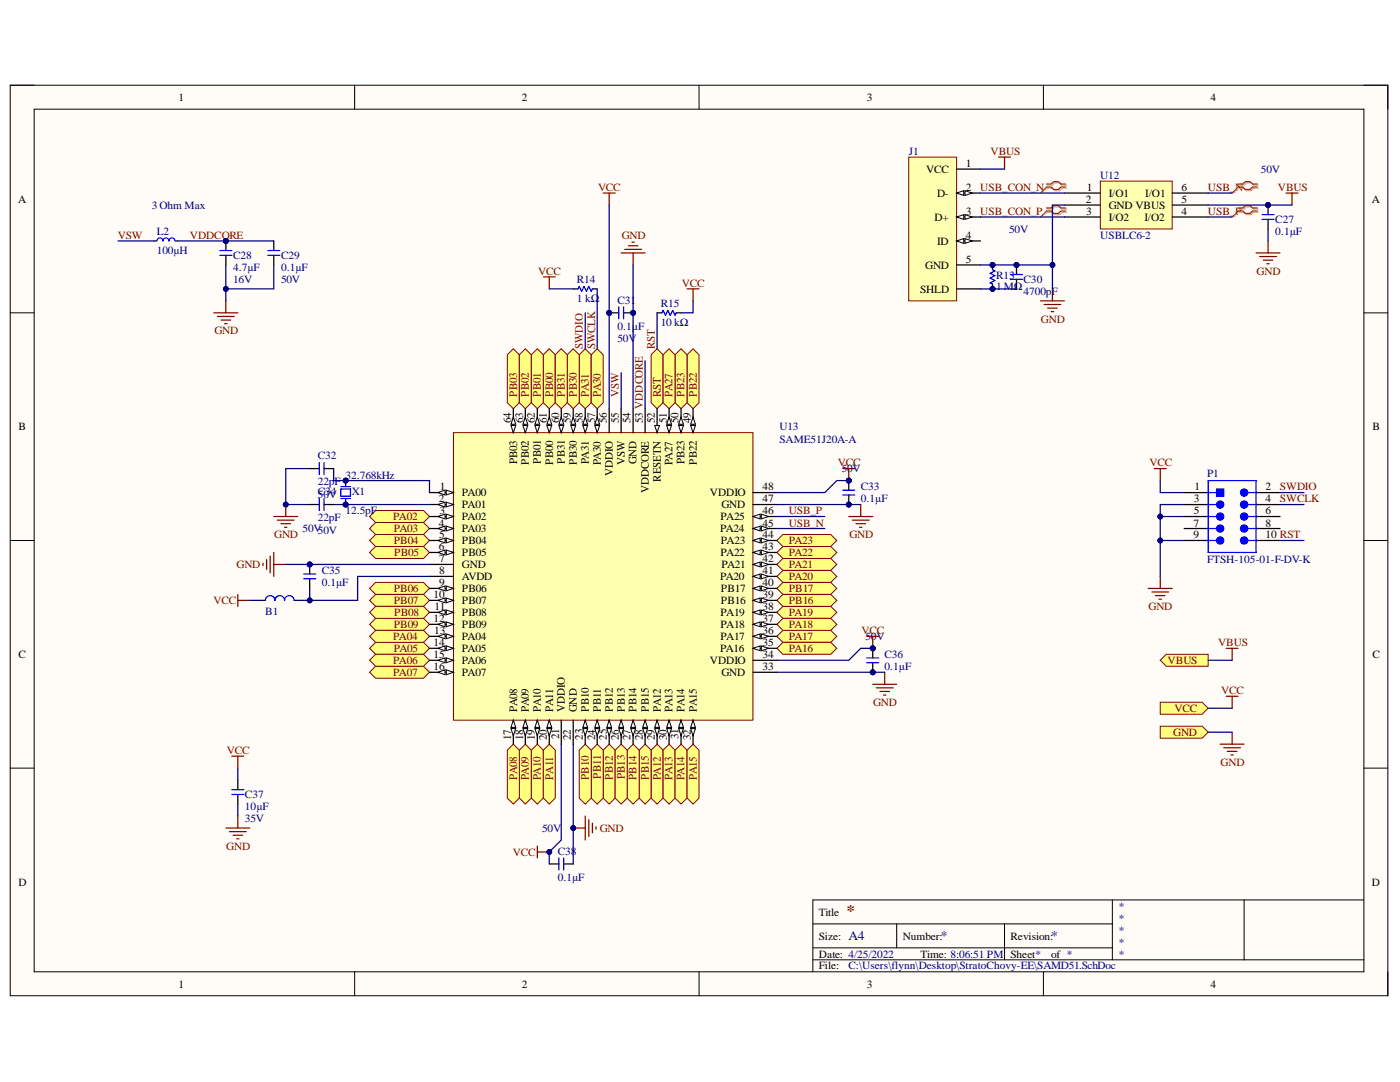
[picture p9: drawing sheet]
<svg xmlns="http://www.w3.org/2000/svg" width="279mm" height="216mm" viewBox="0 0 279 216" stroke-linecap="round" stroke-linejoin="round" font-family="sans-serif">
<defs><g id="words">
<text font-size="3.2" fill="#800000" x="168.9" y="182.7">*</text>
<g font-size="2.6" fill="#000080">
<text x="169.3" y="187.6">A4</text>
<text x="187.8" y="187.6">*</text>
<text x="209.8" y="187.6">*</text>
</g>
<g font-size="2.3" fill="#800000">
<text x="116.3" y="69.6" transform="rotate(-90 116.3 69.6)">SWDIO</text>
<text x="118.8" y="69.6" transform="rotate(-90 118.8 69.6)">SWCLK</text>
<text x="130.7" y="69.6" transform="rotate(-90 130.7 69.6)">RST</text>
<text x="103.2" y="79.2" transform="rotate(-90 103.2 79.2)">PB03</text>
<text x="105.6" y="79.2" transform="rotate(-90 105.6 79.2)">PB02</text>
<text x="107.9" y="79.2" transform="rotate(-90 107.9 79.2)">PB01</text>
<text x="110.4" y="79.2" transform="rotate(-90 110.4 79.2)">PB00</text>
<text x="112.8" y="79.2" transform="rotate(-90 112.8 79.2)">PB31</text>
<text x="115.1" y="79.2" transform="rotate(-90 115.1 79.2)">PB30</text>
<text x="117.5" y="79.2" transform="rotate(-90 117.5 79.2)">PA31</text>
<text x="119.9" y="79.2" transform="rotate(-90 119.9 79.2)">PA30</text>
<text x="123.5" y="79.2" transform="rotate(-90 123.5 79.2)">VSW</text>
<text x="131.9" y="79.2" transform="rotate(-90 131.9 79.2)">RST</text>
<text x="134.2" y="79.2" transform="rotate(-90 134.2 79.2)">PA27</text>
<text x="136.6" y="79.2" transform="rotate(-90 136.6 79.2)">PB23</text>
<text x="139.1" y="79.2" transform="rotate(-90 139.1 79.2)">PB22</text>
<text x="103.2" y="155.6" transform="rotate(-90 103.2 155.6)">PA08</text>
<text x="105.6" y="155.7" transform="rotate(-90 105.6 155.7)">PA09</text>
<text x="107.9" y="155.7" transform="rotate(-90 107.9 155.7)">PA10</text>
<text x="110.4" y="155.6" transform="rotate(-90 110.4 155.6)">PA11</text>
<text x="117.5" y="155.6" transform="rotate(-90 117.5 155.6)">PB10</text>
<text x="119.9" y="155.4" transform="rotate(-90 119.9 155.4)">PB11</text>
<text x="122.3" y="155.6" transform="rotate(-90 122.3 155.6)">PB12</text>
<text x="124.7" y="155.5" transform="rotate(-90 124.7 155.5)">PB13</text>
<text x="127" y="155.6" transform="rotate(-90 127 155.6)">PB14</text>
<text x="129.5" y="155.6" transform="rotate(-90 129.5 155.6)">PB15</text>
<text x="131.9" y="155.7" transform="rotate(-90 131.9 155.7)">PA12</text>
<text x="134.2" y="155.6" transform="rotate(-90 134.2 155.6)">PA13</text>
<text x="136.6" y="155.7" transform="rotate(-90 136.6 155.7)">PA14</text>
<text x="139.1" y="155.6" transform="rotate(-90 139.1 155.6)">PA15</text>
</g>
<g font-size="2.3">
<text x="102" y="84.4" transform="rotate(-90 102 84.4)">64</text>
<text x="104.4" y="84.4" transform="rotate(-90 104.4 84.4)">63</text>
<text x="106.7" y="84.4" transform="rotate(-90 106.7 84.4)">62</text>
<text x="109.1" y="84.4" transform="rotate(-90 109.1 84.4)">61</text>
<text x="111.6" y="84.4" transform="rotate(-90 111.6 84.4)">60</text>
<text x="113.9" y="84.4" transform="rotate(-90 113.9 84.4)">59</text>
<text x="116.3" y="84.4" transform="rotate(-90 116.3 84.4)">58</text>
<text x="118.8" y="84.4" transform="rotate(-90 118.8 84.4)">57</text>
<text x="121.1" y="84.4" transform="rotate(-90 121.1 84.4)">56</text>
<text x="123.5" y="84.4" transform="rotate(-90 123.5 84.4)">55</text>
<text x="125.9" y="84.4" transform="rotate(-90 125.9 84.4)">54</text>
<text x="128.3" y="84.4" transform="rotate(-90 128.3 84.4)">53 VDDCORE</text>
<text x="130.7" y="84.4" transform="rotate(-90 130.7 84.4)">52</text>
<text x="133.1" y="84.4" transform="rotate(-90 133.1 84.4)">51</text>
<text x="135.4" y="84.4" transform="rotate(-90 135.4 84.4)">50</text>
<text x="137.9" y="84.4" transform="rotate(-90 137.9 84.4)">49</text>
<text x="103.2" y="92.6" transform="rotate(-90 103.2 92.6)">PB03</text>
<text x="105.6" y="92.7" transform="rotate(-90 105.6 92.7)">PB02</text>
<text x="107.9" y="92.5" transform="rotate(-90 107.9 92.5)">PB01</text>
<text x="110.4" y="92.7" transform="rotate(-90 110.4 92.7)">PB00</text>
<text x="112.8" y="92.5" transform="rotate(-90 112.8 92.5)">PB31</text>
<text x="115.1" y="92.7" transform="rotate(-90 115.1 92.7)">PB30</text>
<text x="117.5" y="92.6" transform="rotate(-90 117.5 92.6)">PA31</text>
<text x="119.9" y="92.9" transform="rotate(-90 119.9 92.9)">PA30</text>
<text x="122.3" y="94.9" transform="rotate(-90 122.3 94.9)">VDDIO</text>
<text x="124.7" y="92.8" transform="rotate(-90 124.7 92.8)">VSW</text>
<text x="127" y="92.6" transform="rotate(-90 127 92.6)">GND</text>
<text x="134.2" y="92.8" transform="rotate(-90 134.2 92.8)">PA27</text>
<text x="136.6" y="92.6" transform="rotate(-90 136.6 92.6)">PB23</text>
<text x="139.1" y="92.7" transform="rotate(-90 139.1 92.7)">PB22</text>
<text x="129.5" y="98.4" transform="rotate(-90 129.5 98.4)">VDDCORE</text>
<text x="131.9" y="96.1" transform="rotate(-90 131.9 96.1)">RESETN</text>
<text x="103.2" y="142" transform="rotate(-90 103.2 142)">PA08</text>
<text x="105.6" y="142" transform="rotate(-90 105.6 142)">PA09</text>
<text x="107.9" y="142" transform="rotate(-90 107.9 142)">PA10</text>
<text x="110.4" y="142" transform="rotate(-90 110.4 142)">PA11</text>
<text x="112.8" y="142" transform="rotate(-90 112.8 142)">VDDIO</text>
<text x="115.1" y="142" transform="rotate(-90 115.1 142)">GND</text>
<text x="117.5" y="142" transform="rotate(-90 117.5 142)">PB10</text>
<text x="119.9" y="142" transform="rotate(-90 119.9 142)">PB11</text>
<text x="122.3" y="142" transform="rotate(-90 122.3 142)">PB12</text>
<text x="124.7" y="142" transform="rotate(-90 124.7 142)">PB13</text>
<text x="127" y="142" transform="rotate(-90 127 142)">PB14</text>
<text x="129.5" y="142" transform="rotate(-90 129.5 142)">PB15</text>
<text x="131.9" y="142" transform="rotate(-90 131.9 142)">PA12</text>
<text x="134.2" y="142" transform="rotate(-90 134.2 142)">PA13</text>
<text x="136.6" y="142" transform="rotate(-90 136.6 142)">PA14</text>
<text x="139.1" y="142" transform="rotate(-90 139.1 142)">PA15</text>
<text x="102" y="147.7" transform="rotate(-90 102 147.7)">17</text>
<text x="104.4" y="147.7" transform="rotate(-90 104.4 147.7)">18</text>
<text x="106.7" y="147.7" transform="rotate(-90 106.7 147.7)">19</text>
<text x="109.1" y="147.7" transform="rotate(-90 109.1 147.7)">20</text>
<text x="111.6" y="147.5" transform="rotate(-90 111.6 147.5)">21</text>
<text x="113.9" y="147.7" transform="rotate(-90 113.9 147.7)">22</text>
<text x="116.3" y="147.6" transform="rotate(-90 116.3 147.6)">23</text>
<text x="118.8" y="147.7" transform="rotate(-90 118.8 147.7)">24</text>
<text x="121.1" y="147.6" transform="rotate(-90 121.1 147.6)">25</text>
<text x="123.5" y="147.7" transform="rotate(-90 123.5 147.7)">26</text>
<text x="125.9" y="147.7" transform="rotate(-90 125.9 147.7)">27</text>
<text x="128.3" y="147.7" transform="rotate(-90 128.3 147.7)">28</text>
<text x="130.7" y="147.7" transform="rotate(-90 130.7 147.7)">29</text>
<text x="133.1" y="147.7" transform="rotate(-90 133.1 147.7)">30</text>
<text x="135.4" y="147.5" transform="rotate(-90 135.4 147.5)">31</text>
<text x="137.9" y="147.7" transform="rotate(-90 137.9 147.7)">32</text>
</g>
<g font-size="2.2">
<text x="35.6" y="20.1">1</text>
<text x="104.1" y="20.1">2</text>
<text x="173" y="20.1">3</text>
<text x="241.6" y="20.1">4</text>
<text x="184.8" y="34.5">VCC</text>
<text x="192.8" y="33.3">1</text>
<text x="3.6" y="40.4">A</text>
<text x="187" y="39.3">D-</text>
<text x="192.8" y="38.1">2</text>
<text x="216.7" y="40.4">2</text>
<text x="216.9" y="38.1">1</text>
<text x="221.3" y="39.3">I/O1</text>
<text x="221.3" y="41.7">GND VBUS</text>
<text x="228.5" y="39.3">I/O1</text>
<text x="235.8" y="38.1">6</text>
<text x="235.8" y="40.4">5</text>
<text x="273.8" y="40.4">A</text>
<text x="186.5" y="44.1">D+</text>
<text x="192.8" y="42.9">3</text>
<text x="192.8" y="47.6">4</text>
<text x="216.8" y="42.9">3</text>
<text x="221.3" y="44.1">I/O2</text>
<text x="228.4" y="44.1">I/O2</text>
<text x="235.8" y="42.9">4</text>
<text x="184.6" y="53.6">GND</text>
<text x="187" y="48.8">ID</text>
<text x="192.8" y="52.4">5</text>
<text x="183.6" y="58.4">SHLD</text>
<text x="3.7" y="85.9">B</text>
<text x="273.9" y="85.9">B</text>
<text x="87.5" y="100.2">2</text>
<text x="87.8" y="97.9">1</text>
<text x="92.2" y="99.1">PA00</text>
<text x="92.2" y="101.4">PA01</text>
<text x="141.7" y="99.1">VDDIO</text>
<text x="144" y="101.4">GND</text>
<text x="152.2" y="100.2">47</text>
<text x="152.2" y="97.9">48</text>
<text x="238.3" y="100.2">3</text>
<text x="238.4" y="97.9">1</text>
<text x="252.6" y="97.9">2</text>
<text x="252.6" y="100.2">4</text>
<text x="87.5" y="105.1">4</text>
<text x="87.6" y="107.4">5</text>
<text x="87.7" y="102.6">3</text>
<text x="92.2" y="103.8">PA02</text>
<text x="92.2" y="106.2">PA03</text>
<text x="143.7" y="106.2">PA24</text>
<text x="143.8" y="103.8">PA25</text>
<text x="152.2" y="107.4">44</text>
<text x="152.2" y="105.1">45</text>
<text x="152.2" y="102.6">46</text>
<text x="238.2" y="105.1">7</text>
<text x="238.2" y="107.4">9</text>
<text x="238.3" y="102.6">5</text>
<text x="252.6" y="102.6">6</text>
<text x="252.6" y="105.1">8</text>
<text x="252.6" y="107.4">10 RST</text>
<text x="87.5" y="109.8">6</text>
<text x="87.6" y="112.2">7</text>
<text x="92.2" y="113.4">GND</text>
<text x="92.2" y="108.6">PB04</text>
<text x="92.2" y="111">PB05</text>
<text x="143.8" y="111">PA22</text>
<text x="143.9" y="108.6">PA23</text>
<text x="144" y="113.4">PA21</text>
<text x="152.2" y="112.2">42</text>
<text x="152.2" y="109.8">43</text>
<text x="86.5" y="119.4">10</text>
<text x="87.6" y="114.6">8</text>
<text x="87.6" y="117">9</text>
<text x="92.2" y="115.8">AVDD</text>
<text x="92.2" y="118.2">PB06</text>
<text x="143.7" y="115.8">PA20</text>
<text x="143.9" y="118.2">PB17</text>
<text x="152.2" y="114.6">41</text>
<text x="152.2" y="119.4">39</text>
<text x="152.2" y="117">40</text>
<text x="86.5" y="124.2">12</text>
<text x="86.7" y="121.7">11</text>
<text x="92.2" y="120.5">PB07</text>
<text x="92.2" y="125.4">PB09</text>
<text x="92.2" y="123">PB08</text>
<text x="143.8" y="125.4">PA18</text>
<text x="143.8" y="123">PA19</text>
<text x="143.9" y="120.5">PB16</text>
<text x="152.2" y="124.2">37</text>
<text x="152.2" y="121.7">38</text>
<text x="3.7" y="131.4">C</text>
<text x="86.5" y="128.9">14</text>
<text x="86.5" y="131.4">15</text>
<text x="86.6" y="126.5">13</text>
<text x="92.2" y="127.7">PA04</text>
<text x="92.2" y="130.1">PA05</text>
<text x="143.7" y="130.1">PA16</text>
<text x="143.8" y="127.7">PA17</text>
<text x="152.2" y="128.9">35</text>
<text x="152.2" y="126.5">36</text>
<text x="152.2" y="131.4">34</text>
<text x="273.9" y="131.4">C</text>
<text x="86.5" y="133.7">16</text>
<text x="92.2" y="132.5">PA06</text>
<text x="92.2" y="134.9">PA07</text>
<text x="141.7" y="132.5">VDDIO</text>
<text x="144" y="134.9">GND</text>
<text x="152.2" y="133.7">33</text>
<text x="3.7" y="176.8">D</text>
<text x="273.8" y="176.8">D</text>
<text x="163.4" y="182.7">Title</text>
<text x="163.4" y="187.5">Size:</text>
<text x="163.4" y="191.1">Date: 4/25/2022</text>
<text x="180.2" y="187.5">Number:</text>
<text x="183.7" y="191.1">Time: 8:06:51 PM</text>
<text x="201.7" y="187.5">Revision:</text>
<text x="201.7" y="191.1">Sheet*</text>
<text x="209.8" y="191.1">of *</text>
<text x="35.6" y="197.1">1</text>
<text x="104.1" y="197.1">2</text>
<text x="163.4" y="193.4">File:</text>
<text x="173" y="197.1">3</text>
<text x="241.6" y="197.1">4</text>
</g>
<g font-size="2.2" fill="#000080">
<text x="181.4" y="30.9">J1</text>
<text x="219.6" y="35.7">U12</text>
<text x="251.6" y="34.5">50V</text>
<text x="30.3" y="41.7">3 Ohm Max</text>
<text x="31.3" y="46.9">L2</text>
<text x="201.4" y="46.4">50V</text>
<text x="219.6" y="47.6">USBLC6-2</text>
<text x="254.5" y="46.9">0.1µF</text>
<text x="254.5" y="44.6">C27</text>
<text x="31.3" y="50.8">100µH</text>
<text x="46.5" y="51.7">C28</text>
<text x="56.1" y="51.7">C29</text>
<text x="46.5" y="54.1">4.7µF</text>
<text x="46.5" y="56.5">16V</text>
<text x="56.1" y="54.1">0.1µF</text>
<text x="56.1" y="56.5">50V</text>
<text x="115.1" y="56.5">R14</text>
<text x="198.8" y="57.9">1 MΩ</text>
<text x="198.8" y="55.6">R13</text>
<text x="204.3" y="58.9">4700pF</text>
<text x="204.3" y="56.5">C30</text>
<text x="115.1" y="60.3">1 kΩ</text>
<text x="123.2" y="65.8">0.1µF</text>
<text x="123.2" y="60.6">C31</text>
<text x="131.9" y="65.1">10 kΩ</text>
<text x="131.9" y="61.2">R15</text>
<text x="123.2" y="68.2">50V</text>
<text x="155.6" y="85.9">U13</text>
<text x="155.6" y="88.3">SAME51J20A-A</text>
<text x="63.4" y="91.6">C32</text>
<text x="68.9" y="95.5">32.768kHz</text>
<text x="168" y="94.2">50V</text>
<text x="240.9" y="95.2">P1</text>
<text x="63.4" y="98.8">C34</text>
<text x="63.4" y="96.9">22pF</text>
<text x="63.4" y="99.3">50V</text>
<text x="70.2" y="98.8">X1</text>
<text x="171.8" y="100.2">0.1µF</text>
<text x="171.8" y="97.9">C33</text>
<text x="60.4" y="106.2">50V50V</text>
<text x="63.4" y="104">22pF</text>
<text x="68.9" y="102.6">12.5pF</text>
<text x="240.9" y="112.4">FTSH-105-01-F-DV-K</text>
<text x="64.2" y="117">0.1µF</text>
<text x="64.2" y="114.6">C35</text>
<text x="53" y="122.7">B1</text>
<text x="172.7" y="127.7">50V</text>
<text x="176.5" y="131.4">C36</text>
<text x="176.5" y="133.7">0.1µF</text>
<text x="48.9" y="161.6">10µF</text>
<text x="48.9" y="159.3">C37</text>
<text x="48.9" y="164.1">35V</text>
<text x="108.2" y="166">50V</text>
<text x="111.3" y="170.5">C38</text>
<text x="111.3" y="175.8">0.1µF</text>
<text x="223.1" y="181.5">*</text>
<text x="223.1" y="183.9">*</text>
<text x="223.1" y="186.3">*</text>
<text x="223.1" y="188.7">*</text>
<text x="223.1" y="191.1">*</text>
<text x="169.3" y="193.4">C:\Users\flynn\Desktop\StratoChovy-EE\SAMD51.SchDoc</text>
</g>
<g font-size="2.2" fill="#800000">
<text x="197.7" y="30.9">VBUS</text>
<text x="119.3" y="38.1">VCC</text>
<text x="195.6" y="38.1">USB_CON_N</text>
<text x="241.1" y="38.1">USB_N</text>
<text x="255" y="38.1">VBUS</text>
<text x="23.5" y="47.6">VSW</text>
<text x="37.9" y="47.6">VDDCORE</text>
<text x="124.1" y="47.6">GND</text>
<text x="195.6" y="42.9">USB_CON_P</text>
<text x="241.1" y="42.9">USB_P</text>
<text x="107.4" y="54.8">VCC</text>
<text x="136.1" y="57.2">VCC</text>
<text x="250.8" y="54.8">GND</text>
<text x="207.7" y="64.4">GND</text>
<text x="42.8" y="66.7">GND</text>
<text x="167.2" y="93">VCC</text>
<text x="229.4" y="93">VCC</text>
<text x="255.4" y="97.9">SWDIO</text>
<text x="255.4" y="100.2">SWCLK</text>
<text x="54.7" y="107.4">GND</text>
<text x="78.5" y="103.8">PA02</text>
<text x="78.6" y="106.2">PA03</text>
<text x="157.4" y="102.6">USB_P</text>
<text x="157.4" y="105.1">USB_N</text>
<text x="169.5" y="107.4">GND</text>
<text x="47.2" y="113.4">GND</text>
<text x="78.6" y="108.6">PB04</text>
<text x="78.7" y="111">PB05</text>
<text x="157.4" y="113.4">PA21</text>
<text x="157.4" y="111">PA22</text>
<text x="157.4" y="108.6">PA23</text>
<text x="78.6" y="118.2">PB06</text>
<text x="157.4" y="115.8">PA20</text>
<text x="157.4" y="118.2">PB17</text>
<text x="42.6" y="120.5">VCC</text>
<text x="78.6" y="120.5">PB07</text>
<text x="78.6" y="125.4">PB09</text>
<text x="78.7" y="123">PB08</text>
<text x="157.4" y="123">PA19</text>
<text x="157.4" y="125.4">PA18</text>
<text x="157.4" y="120.5">PB16</text>
<text x="229.2" y="121.7">GND</text>
<text x="78.5" y="127.7">PA04</text>
<text x="78.6" y="130.1">PA05</text>
<text x="157.4" y="127.7">PA17</text>
<text x="157.4" y="130.1">PA16</text>
<text x="172" y="126.5">VCC</text>
<text x="243.1" y="128.9">VBUS</text>
<text x="78.5" y="134.9">PA07</text>
<text x="78.5" y="132.5">PA06</text>
<text x="233" y="132.5">VBUS</text>
<text x="174.2" y="140.9">GND</text>
<text x="234.4" y="142.1">VCC</text>
<text x="243.7" y="138.5">VCC</text>
<text x="234.1" y="146.8">GND</text>
<text x="45.3" y="150.5">VCC</text>
<text x="243.6" y="152.8">GND</text>
<text x="119.7" y="166">GND</text>
<text x="45.2" y="169.6">GND</text>
<text x="102.3" y="170.8">VCC</text>
</g>
</g></defs>
<path d="M2 17h275v181.7h-275z" fill-rule="evenodd" fill="#fffcf8"/>
<path d="M2 17h275v181.7h-275z" fill="none" stroke="#000" stroke-width=".2"/>
<path d="M6.8 21.8h265.4v172.1h-265.4z" fill-rule="evenodd" fill="#fffcf8"/>
<g fill="none" stroke="#000" stroke-width=".2">
<path d="M2 17h4.8M70.8 17v4.8M139.5 17v4.8M208.2 17v4.8M272.2 17h4.8v4.8M6.8 21.8h265.4v172.1h-265.4zM2 62.4h4.8M272.2 62.4h4.8M2 107.8h4.8M272.2 107.8h4.8M2 153.3h4.8M272.2 153.3h4.8"/>
<path d="M222 179.6v11.9M248.3 179.6v11.9M272.2 179.6h-110v14.3M70.8 193.9v4.8M139.5 193.9v4.8M162.2 184.4h59.8M162.2 191.5h110M162.2 189.1h59.8M179 184.4v4.7M200.5 184.4v7.1M208.2 193.9v4.8M277 193.9v4.8"/>
</g>
<path d="M155 127l1.2-1.2h9.6l1.2 1.2-1.2 1.2h-9.6z" fill-rule="evenodd" fill="#ffff80"/>
<path d="M155 127l1.2-1.2h9.6l1.2 1.2-1.2 1.2h-9.6z" fill="none" stroke="#800000" stroke-width=".2"/>
<path d="M155 129.4l1.2-1.2h9.6l1.2 1.2-1.2 1.2h-9.6z" fill-rule="evenodd" fill="#ffff80"/>
<path d="M155 129.4l1.2-1.2h9.6l1.2 1.2-1.2 1.2h-9.6z" fill="none" stroke="#800000" stroke-width=".2"/>
<path d="M73.8 119.8l1.2-1.2h9.5l1.2 1.2-1.2 1.2h-9.5z" fill-rule="evenodd" fill="#ffff80"/>
<path d="M73.8 119.8l1.2-1.2h9.5l1.2 1.2-1.2 1.2h-9.5z" fill="none" stroke="#800000" stroke-width=".2"/>
<path d="M73.8 103.1l1.2-1.2h9.5l1.2 1.2-1.2 1.2h-9.5z" fill-rule="evenodd" fill="#ffff80"/>
<path d="M73.8 103.1l1.2-1.2h9.5l1.2 1.2-1.2 1.2h-9.5z" fill="none" stroke="#800000" stroke-width=".2"/>
<path d="M155 122.2l1.2-1.2h9.6l1.2 1.2-1.2 1.2h-9.6z" fill-rule="evenodd" fill="#ffff80"/>
<path d="M155 122.2l1.2-1.2h9.6l1.2 1.2-1.2 1.2h-9.6z" fill="none" stroke="#800000" stroke-width=".2"/>
<path d="M155 112.6l1.2-1.2h9.6l1.2 1.2-1.2 1.2h-9.6z" fill-rule="evenodd" fill="#ffff80"/>
<path d="M155 112.6l1.2-1.2h9.6l1.2 1.2-1.2 1.2h-9.6z" fill="none" stroke="#800000" stroke-width=".2"/>
<path d="M106 149.7l1.2-1.2 1.2 1.2v9.5l-1.2 1.2-1.2-1.2z" fill-rule="evenodd" fill="#ffff80"/>
<path d="M106 149.7l1.2-1.2 1.2 1.2v9.5l-1.2 1.2-1.2-1.2z" fill="none" stroke="#800000" stroke-width=".2"/>
<path d="M129.9 149.7l1.2-1.2 1.2 1.2v9.5l-1.2 1.2-1.2-1.2z" fill-rule="evenodd" fill="#ffff80"/>
<path d="M129.9 149.7l1.2-1.2 1.2 1.2v9.5l-1.2 1.2-1.2-1.2z" fill="none" stroke="#800000" stroke-width=".2"/>
<path d="M129.9 70.8l1.2-1.2 1.2 1.2v9.6l-1.2 1.1-1.2-1.1z" fill-rule="evenodd" fill="#ffff80"/>
<path d="M129.9 70.8l1.2-1.2 1.2 1.2v9.6l-1.2 1.1-1.2-1.1z" fill="none" stroke="#800000" stroke-width=".2"/>
<path d="M103.6 149.7l1.2-1.2 1.2 1.2v9.5l-1.2 1.2-1.2-1.2z" fill-rule="evenodd" fill="#ffff80"/>
<path d="M103.6 149.7l1.2-1.2 1.2 1.2v9.5l-1.2 1.2-1.2-1.2z" fill="none" stroke="#800000" stroke-width=".2"/>
<path d="M73.8 134.1l1.2-1.2h9.5l1.2 1.2-1.2 1.2h-9.5z" fill-rule="evenodd" fill="#ffff80"/>
<path d="M73.8 134.1l1.2-1.2h9.5l1.2 1.2-1.2 1.2h-9.5z" fill="none" stroke="#800000" stroke-width=".2"/>
<path d="M132.3 149.7l1.2-1.2 1.2 1.2v9.5l-1.2 1.2-1.2-1.2z" fill-rule="evenodd" fill="#ffff80"/>
<path d="M132.3 149.7l1.2-1.2 1.2 1.2v9.5l-1.2 1.2-1.2-1.2z" fill="none" stroke="#800000" stroke-width=".2"/>
<path d="M137.1 70.8l1.2-1.2 1.2 1.2v9.6l-1.2 1.1-1.2-1.1z" fill-rule="evenodd" fill="#ffff80"/>
<path d="M137.1 70.8l1.2-1.2 1.2 1.2v9.6l-1.2 1.1-1.2-1.1z" fill="none" stroke="#800000" stroke-width=".2"/>
<path d="M134.7 149.7l1.2-1.2 1.2 1.2v9.5l-1.2 1.2-1.2-1.2z" fill-rule="evenodd" fill="#ffff80"/>
<path d="M134.7 149.7l1.2-1.2 1.2 1.2v9.5l-1.2 1.2-1.2-1.2z" fill="none" stroke="#800000" stroke-width=".2"/>
<path d="M134.7 70.8l1.2-1.2 1.2 1.2v9.6l-1.2 1.1-1.2-1.1z" fill-rule="evenodd" fill="#ffff80"/>
<path d="M134.7 70.8l1.2-1.2 1.2 1.2v9.6l-1.2 1.1-1.2-1.1z" fill="none" stroke="#800000" stroke-width=".2"/>
<path d="M73.8 124.6l1.2-1.2h9.5l1.2 1.2-1.2 1.2h-9.5z" fill-rule="evenodd" fill="#ffff80"/>
<path d="M73.8 124.6l1.2-1.2h9.5l1.2 1.2-1.2 1.2h-9.5z" fill="none" stroke="#800000" stroke-width=".2"/>
<path d="M120.4 149.7l1.2-1.2 1.2 1.2v9.5l-1.2 1.2-1.2-1.2z" fill-rule="evenodd" fill="#ffff80"/>
<path d="M120.4 149.7l1.2-1.2 1.2 1.2v9.5l-1.2 1.2-1.2-1.2z" fill="none" stroke="#800000" stroke-width=".2"/>
<path d="M73.8 105.5l1.2-1.2h9.5l1.2 1.2-1.2 1.2h-9.5z" fill-rule="evenodd" fill="#ffff80"/>
<path d="M73.8 105.5l1.2-1.2h9.5l1.2 1.2-1.2 1.2h-9.5z" fill="none" stroke="#800000" stroke-width=".2"/>
<path d="M73.8 110.2l1.2-1.2h9.5l1.2 1.2-1.2 1.2h-9.5z" fill-rule="evenodd" fill="#ffff80"/>
<path d="M73.8 110.2l1.2-1.2h9.5l1.2 1.2-1.2 1.2h-9.5z" fill="none" stroke="#800000" stroke-width=".2"/>
<path d="M101.3 149.7l1.1-1.2 1.2 1.2v9.5l-1.2 1.2-1.1-1.2z" fill-rule="evenodd" fill="#ffff80"/>
<path d="M101.3 149.7l1.1-1.2 1.2 1.2v9.5l-1.2 1.2-1.1-1.2z" fill="none" stroke="#800000" stroke-width=".2"/>
<path d="M118 149.7l1.2-1.2 1.2 1.2v9.5l-1.2 1.2-1.2-1.2z" fill-rule="evenodd" fill="#ffff80"/>
<path d="M118 149.7l1.2-1.2 1.2 1.2v9.5l-1.2 1.2-1.2-1.2z" fill="none" stroke="#800000" stroke-width=".2"/>
<path d="M115.6 70.8l1.2-1.2 1.2 1.2v9.6l-1.2 1.1-1.2-1.1z" fill-rule="evenodd" fill="#ffff80"/>
<path d="M115.6 70.8l1.2-1.2 1.2 1.2v9.6l-1.2 1.1-1.2-1.1z" fill="none" stroke="#800000" stroke-width=".2"/>
<path d="M155 115l1.2-1.2h9.6l1.2 1.2-1.2 1.2h-9.6z" fill-rule="evenodd" fill="#ffff80"/>
<path d="M155 115l1.2-1.2h9.6l1.2 1.2-1.2 1.2h-9.6z" fill="none" stroke="#800000" stroke-width=".2"/>
<path d="M73.8 129.4l1.2-1.2h9.5l1.2 1.2-1.2 1.2h-9.5z" fill-rule="evenodd" fill="#ffff80"/>
<path d="M73.8 129.4l1.2-1.2h9.5l1.2 1.2-1.2 1.2h-9.5z" fill="none" stroke="#800000" stroke-width=".2"/>
<path d="M155 110.2l1.2-1.2h9.6l1.2 1.2-1.2 1.2h-9.6z" fill-rule="evenodd" fill="#ffff80"/>
<path d="M155 110.2l1.2-1.2h9.6l1.2 1.2-1.2 1.2h-9.6z" fill="none" stroke="#800000" stroke-width=".2"/>
<path d="M108.4 149.7l1.2-1.2 1.2 1.2v9.5l-1.2 1.2-1.2-1.2z" fill-rule="evenodd" fill="#ffff80"/>
<path d="M108.4 149.7l1.2-1.2 1.2 1.2v9.5l-1.2 1.2-1.2-1.2z" fill="none" stroke="#800000" stroke-width=".2"/>
<path d="M101.3 70.8l1.1-1.2 1.2 1.2v9.6l-1.2 1.1-1.1-1.1z" fill-rule="evenodd" fill="#ffff80"/>
<path d="M101.3 70.8l1.1-1.2 1.2 1.2v9.6l-1.2 1.1-1.1-1.1z" fill="none" stroke="#800000" stroke-width=".2"/>
<path d="M118 70.8l1.2-1.2 1.2 1.2v9.6l-1.2 1.1-1.2-1.1z" fill-rule="evenodd" fill="#ffff80"/>
<path d="M118 70.8l1.2-1.2 1.2 1.2v9.6l-1.2 1.1-1.2-1.1z" fill="none" stroke="#800000" stroke-width=".2"/>
<path d="M137.1 149.7l1.2-1.2 1.2 1.2v9.5l-1.2 1.2-1.2-1.2z" fill-rule="evenodd" fill="#ffff80"/>
<path d="M137.1 149.7l1.2-1.2 1.2 1.2v9.5l-1.2 1.2-1.2-1.2z" fill="none" stroke="#800000" stroke-width=".2"/>
<path d="M73.8 127l1.2-1.2h9.5l1.2 1.2-1.2 1.2h-9.5z" fill-rule="evenodd" fill="#ffff80"/>
<path d="M73.8 127l1.2-1.2h9.5l1.2 1.2-1.2 1.2h-9.5z" fill="none" stroke="#800000" stroke-width=".2"/>
<path d="M73.8 122.2l1.2-1.2h9.5l1.2 1.2-1.2 1.2h-9.5z" fill-rule="evenodd" fill="#ffff80"/>
<path d="M73.8 122.2l1.2-1.2h9.5l1.2 1.2-1.2 1.2h-9.5z" fill="none" stroke="#800000" stroke-width=".2"/>
<path d="M115.6 149.7l1.2-1.2 1.2 1.2v9.5l-1.2 1.2-1.2-1.2z" fill-rule="evenodd" fill="#ffff80"/>
<path d="M115.6 149.7l1.2-1.2 1.2 1.2v9.5l-1.2 1.2-1.2-1.2z" fill="none" stroke="#800000" stroke-width=".2"/>
<path d="M73.8 107.8l1.2-1.1h9.5l1.2 1.1-1.2 1.2h-9.5z" fill-rule="evenodd" fill="#ffff80"/>
<path d="M73.8 107.8l1.2-1.1h9.5l1.2 1.1-1.2 1.2h-9.5z" fill="none" stroke="#800000" stroke-width=".2"/>
<path d="M73.8 131.8l1.2-1.2h9.5l1.2 1.2-1.2 1.1h-9.5z" fill-rule="evenodd" fill="#ffff80"/>
<path d="M73.8 131.8l1.2-1.2h9.5l1.2 1.2-1.2 1.1h-9.5z" fill="none" stroke="#800000" stroke-width=".2"/>
<path d="M103.6 70.8l1.2-1.2 1.2 1.2v9.6l-1.2 1.1-1.2-1.1z" fill-rule="evenodd" fill="#ffff80"/>
<path d="M103.6 70.8l1.2-1.2 1.2 1.2v9.6l-1.2 1.1-1.2-1.1z" fill="none" stroke="#800000" stroke-width=".2"/>
<path d="M155 107.8l1.2-1.1h9.6l1.2 1.1-1.2 1.2h-9.6z" fill-rule="evenodd" fill="#ffff80"/>
<path d="M155 107.8l1.2-1.1h9.6l1.2 1.1-1.2 1.2h-9.6z" fill="none" stroke="#800000" stroke-width=".2"/>
<path d="M155 124.6l1.2-1.2h9.6l1.2 1.2-1.2 1.2h-9.6z" fill-rule="evenodd" fill="#ffff80"/>
<path d="M155 124.6l1.2-1.2h9.6l1.2 1.2-1.2 1.2h-9.6z" fill="none" stroke="#800000" stroke-width=".2"/>
<path d="M73.8 117.4l1.2-1.2h9.5l1.2 1.2-1.2 1.2h-9.5z" fill-rule="evenodd" fill="#ffff80"/>
<path d="M73.8 117.4l1.2-1.2h9.5l1.2 1.2-1.2 1.2h-9.5z" fill="none" stroke="#800000" stroke-width=".2"/>
<path d="M132.3 70.8l1.2-1.2 1.2 1.2v9.6l-1.2 1.1-1.2-1.1z" fill-rule="evenodd" fill="#ffff80"/>
<path d="M132.3 70.8l1.2-1.2 1.2 1.2v9.6l-1.2 1.1-1.2-1.1z" fill="none" stroke="#800000" stroke-width=".2"/>
<path d="M108.4 70.8l1.2-1.2 1.2 1.2v9.6l-1.2 1.1-1.2-1.1z" fill-rule="evenodd" fill="#ffff80"/>
<path d="M108.4 70.8l1.2-1.2 1.2 1.2v9.6l-1.2 1.1-1.2-1.1z" fill="none" stroke="#800000" stroke-width=".2"/>
<path d="M106 70.8l1.2-1.2 1.2 1.2v9.6l-1.2 1.1-1.2-1.1z" fill-rule="evenodd" fill="#ffff80"/>
<path d="M106 70.8l1.2-1.2 1.2 1.2v9.6l-1.2 1.1-1.2-1.1z" fill="none" stroke="#800000" stroke-width=".2"/>
<path d="M155 119.8l1.2-1.2h9.6l1.2 1.2-1.2 1.2h-9.6z" fill-rule="evenodd" fill="#ffff80"/>
<path d="M155 119.8l1.2-1.2h9.6l1.2 1.2-1.2 1.2h-9.6z" fill="none" stroke="#800000" stroke-width=".2"/>
<path d="M155 117.4l1.2-1.2h9.6l1.2 1.2-1.2 1.2h-9.6z" fill-rule="evenodd" fill="#ffff80"/>
<path d="M155 117.4l1.2-1.2h9.6l1.2 1.2-1.2 1.2h-9.6z" fill="none" stroke="#800000" stroke-width=".2"/>
<path d="M127.6 149.7l1.1-1.2 1.2 1.2v9.5l-1.2 1.2-1.1-1.2z" fill-rule="evenodd" fill="#ffff80"/>
<path d="M127.6 149.7l1.1-1.2 1.2 1.2v9.5l-1.2 1.2-1.1-1.2z" fill="none" stroke="#800000" stroke-width=".2"/>
<path d="M125.2 149.7l1.2-1.2 1.2 1.2v9.5l-1.2 1.2-1.2-1.2z" fill-rule="evenodd" fill="#ffff80"/>
<path d="M125.2 149.7l1.2-1.2 1.2 1.2v9.5l-1.2 1.2-1.2-1.2z" fill="none" stroke="#800000" stroke-width=".2"/>
<path d="M122.8 149.7l1.2-1.2 1.2 1.2v9.5l-1.2 1.2-1.2-1.2z" fill-rule="evenodd" fill="#ffff80"/>
<path d="M122.8 149.7l1.2-1.2 1.2 1.2v9.5l-1.2 1.2-1.2-1.2z" fill="none" stroke="#800000" stroke-width=".2"/>
<path d="M90.5 86.3h59.8v57.4h-59.8z" fill-rule="evenodd" fill="#ffffb0"/>
<path d="M90.5 86.3h59.8v57.4h-59.8z" fill="none" stroke="#800000" stroke-width=".2"/>
<path d="M85.7 98.3h4.8" fill="none" stroke="#000" stroke-width=".25"/>
<path d="M89.1 97.8l1.4 .5-1.4 .5z" fill="#f8fcff"/>
<path d="M89.1 97.8l1.4 .5-1.4 .5z" fill="none" stroke="#000" stroke-width=".2"/>
<path d="M87.4 98.3l1.4-.5v1z" fill="#f8fcff"/>
<path d="M87.4 98.3l1.4-.5v1z" fill="none" stroke="#000" stroke-width=".2"/>
<path d="M85.7 100.7h4.8" fill="none" stroke="#000" stroke-width=".25"/>
<path d="M89.1 100.2l1.4 .5-1.4 .5z" fill="#f8fcff"/>
<path d="M89.1 100.2l1.4 .5-1.4 .5z" fill="none" stroke="#000" stroke-width=".2"/>
<path d="M87.4 100.7l1.4-.5v1z" fill="#f8fcff"/>
<path d="M87.4 100.7l1.4-.5v1z" fill="none" stroke="#000" stroke-width=".2"/>
<path d="M85.7 103.1h4.8" fill="none" stroke="#000" stroke-width=".25"/>
<path d="M89.1 102.6l1.4 .5-1.4 .4z" fill="#f8fcff"/>
<path d="M89.1 102.6l1.4 .5-1.4 .4z" fill="none" stroke="#000" stroke-width=".2"/>
<path d="M87.4 103.1l1.4-.5v.9z" fill="#f8fcff"/>
<path d="M87.4 103.1l1.4-.5v.9z" fill="none" stroke="#000" stroke-width=".2"/>
<path d="M85.7 105.5h4.8" fill="none" stroke="#000" stroke-width=".25"/>
<path d="M89.1 105l1.4 .5-1.4 .4z" fill="#f8fcff"/>
<path d="M89.1 105l1.4 .5-1.4 .4z" fill="none" stroke="#000" stroke-width=".2"/>
<path d="M87.4 105.5l1.4-.5v.9z" fill="#f8fcff"/>
<path d="M87.4 105.5l1.4-.5v.9z" fill="none" stroke="#000" stroke-width=".2"/>
<path d="M85.7 112.6h4.8M85.7 115h4.8M85.7 119.8h4.8" fill="none" stroke="#000" stroke-width=".25"/>
<path d="M89.1 119.3l1.4 .5-1.4 .5z" fill="#f8fcff"/>
<path d="M89.1 119.3l1.4 .5-1.4 .5z" fill="none" stroke="#000" stroke-width=".2"/>
<path d="M87.4 119.8l1.4-.5v1z" fill="#f8fcff"/>
<path d="M87.4 119.8l1.4-.5v1z" fill="none" stroke="#000" stroke-width=".2"/>
<path d="M85.7 124.6h4.8" fill="none" stroke="#000" stroke-width=".25"/>
<path d="M89.1 124.1l1.4 .5-1.4 .5z" fill="#f8fcff"/>
<path d="M89.1 124.1l1.4 .5-1.4 .5z" fill="none" stroke="#000" stroke-width=".2"/>
<path d="M87.4 124.6l1.4-.5v1z" fill="#f8fcff"/>
<path d="M87.4 124.6l1.4-.5v1z" fill="none" stroke="#000" stroke-width=".2"/>
<path d="M85.7 127h4.8" fill="none" stroke="#000" stroke-width=".25"/>
<path d="M89.1 126.5l1.4 .5-1.4 .5z" fill="#f8fcff"/>
<path d="M89.1 126.5l1.4 .5-1.4 .5z" fill="none" stroke="#000" stroke-width=".2"/>
<path d="M87.4 127l1.4-.5v1z" fill="#f8fcff"/>
<path d="M87.4 127l1.4-.5v1z" fill="none" stroke="#000" stroke-width=".2"/>
<path d="M85.7 129.4h4.8" fill="none" stroke="#000" stroke-width=".25"/>
<path d="M89.1 128.9l1.4 .5-1.4 .4z" fill="#f8fcff"/>
<path d="M89.1 128.9l1.4 .5-1.4 .4z" fill="none" stroke="#000" stroke-width=".2"/>
<path d="M87.4 129.4l1.4-.5v.9z" fill="#f8fcff"/>
<path d="M87.4 129.4l1.4-.5v.9z" fill="none" stroke="#000" stroke-width=".2"/>
<path d="M85.7 131.8h4.8" fill="none" stroke="#000" stroke-width=".25"/>
<path d="M89.1 131.3l1.4 .5-1.4 .4z" fill="#f8fcff"/>
<path d="M89.1 131.3l1.4 .5-1.4 .4z" fill="none" stroke="#000" stroke-width=".2"/>
<path d="M87.4 131.8l1.4-.5v.9z" fill="#f8fcff"/>
<path d="M87.4 131.8l1.4-.5v.9z" fill="none" stroke="#000" stroke-width=".2"/>
<path d="M85.7 134.1h4.8" fill="none" stroke="#000" stroke-width=".25"/>
<path d="M89.1 133.7l1.4 .4-1.4 .5z" fill="#f8fcff"/>
<path d="M89.1 133.7l1.4 .4-1.4 .5z" fill="none" stroke="#000" stroke-width=".2"/>
<path d="M87.4 134.1l1.4-.4v.9z" fill="#f8fcff"/>
<path d="M87.4 134.1l1.4-.4v.9z" fill="none" stroke="#000" stroke-width=".2"/>
<path d="M102.4 143.7v4.8" fill="none" stroke="#000" stroke-width=".25"/>
<path d="M102.4 143.7l.5 1.4h-.9z" fill="#f8fcff"/>
<path d="M102.4 143.7l.5 1.4h-.9z" fill="none" stroke="#000" stroke-width=".2"/>
<path d="M102 145.4h.9l-.5 1.4z" fill="#f8fcff"/>
<path d="M102 145.4h.9l-.5 1.4z" fill="none" stroke="#000" stroke-width=".2"/>
<path d="M104.8 143.7v4.8" fill="none" stroke="#000" stroke-width=".25"/>
<path d="M104.8 143.7l.5 1.4h-.9z" fill="#f8fcff"/>
<path d="M104.8 143.7l.5 1.4h-.9z" fill="none" stroke="#000" stroke-width=".2"/>
<path d="M104.4 145.4h.9l-.5 1.4z" fill="#f8fcff"/>
<path d="M104.4 145.4h.9l-.5 1.4z" fill="none" stroke="#000" stroke-width=".2"/>
<path d="M107.2 143.7v4.8" fill="none" stroke="#000" stroke-width=".25"/>
<path d="M107.2 143.7l.5 1.4h-.9z" fill="#f8fcff"/>
<path d="M107.2 143.7l.5 1.4h-.9z" fill="none" stroke="#000" stroke-width=".2"/>
<path d="M106.8 145.4h.9l-.5 1.4z" fill="#f8fcff"/>
<path d="M106.8 145.4h.9l-.5 1.4z" fill="none" stroke="#000" stroke-width=".2"/>
<path d="M109.6 143.7v4.8" fill="none" stroke="#000" stroke-width=".25"/>
<path d="M109.6 143.7l.5 1.4h-1z" fill="#f8fcff"/>
<path d="M109.6 143.7l.5 1.4h-1z" fill="none" stroke="#000" stroke-width=".2"/>
<path d="M109.1 145.4h1l-.5 1.4z" fill="#f8fcff"/>
<path d="M109.1 145.4h1l-.5 1.4z" fill="none" stroke="#000" stroke-width=".2"/>
<path d="M112 143.7v4.8M114.4 143.7v4.8M116.8 143.7v4.8" fill="none" stroke="#000" stroke-width=".25"/>
<path d="M116.8 143.7l.5 1.4h-1z" fill="#f8fcff"/>
<path d="M116.8 143.7l.5 1.4h-1z" fill="none" stroke="#000" stroke-width=".2"/>
<path d="M116.3 145.4h1l-.5 1.4z" fill="#f8fcff"/>
<path d="M116.3 145.4h1l-.5 1.4z" fill="none" stroke="#000" stroke-width=".2"/>
<path d="M119.2 143.7v4.8" fill="none" stroke="#000" stroke-width=".25"/>
<path d="M119.2 143.7l.5 1.4h-1z" fill="#f8fcff"/>
<path d="M119.2 143.7l.5 1.4h-1z" fill="none" stroke="#000" stroke-width=".2"/>
<path d="M118.7 145.4h1l-.5 1.4z" fill="#f8fcff"/>
<path d="M118.7 145.4h1l-.5 1.4z" fill="none" stroke="#000" stroke-width=".2"/>
<path d="M131.1 143.7v4.8" fill="none" stroke="#000" stroke-width=".25"/>
<path d="M131.1 143.7l.5 1.4h-.9z" fill="#f8fcff"/>
<path d="M131.1 143.7l.5 1.4h-.9z" fill="none" stroke="#000" stroke-width=".2"/>
<path d="M130.7 145.4h.9l-.5 1.4z" fill="#f8fcff"/>
<path d="M130.7 145.4h.9l-.5 1.4z" fill="none" stroke="#000" stroke-width=".2"/>
<path d="M133.5 143.7v4.8" fill="none" stroke="#000" stroke-width=".25"/>
<path d="M133.5 143.7l.5 1.4h-.9z" fill="#f8fcff"/>
<path d="M133.5 143.7l.5 1.4h-.9z" fill="none" stroke="#000" stroke-width=".2"/>
<path d="M133.1 145.4h.9l-.5 1.4z" fill="#f8fcff"/>
<path d="M133.1 145.4h.9l-.5 1.4z" fill="none" stroke="#000" stroke-width=".2"/>
<path d="M135.9 143.7v4.8" fill="none" stroke="#000" stroke-width=".25"/>
<path d="M135.9 143.7l.5 1.4h-1z" fill="#f8fcff"/>
<path d="M135.9 143.7l.5 1.4h-1z" fill="none" stroke="#000" stroke-width=".2"/>
<path d="M135.4 145.4h1l-.5 1.4z" fill="#f8fcff"/>
<path d="M135.4 145.4h1l-.5 1.4z" fill="none" stroke="#000" stroke-width=".2"/>
<path d="M138.3 143.7v4.8" fill="none" stroke="#000" stroke-width=".25"/>
<path d="M138.3 143.7l.5 1.4h-1z" fill="#f8fcff"/>
<path d="M138.3 143.7l.5 1.4h-1z" fill="none" stroke="#000" stroke-width=".2"/>
<path d="M137.8 145.4h1l-.5 1.4z" fill="#f8fcff"/>
<path d="M137.8 145.4h1l-.5 1.4z" fill="none" stroke="#000" stroke-width=".2"/>
<path d="M150.3 129.4h4.7" fill="none" stroke="#000" stroke-width=".25"/>
<path d="M150.3 129.4l1.4-.5v.9z" fill="#f8fcff"/>
<path d="M150.3 129.4l1.4-.5v.9z" fill="none" stroke="#000" stroke-width=".2"/>
<path d="M151.9 128.9l1.5 .5-1.5 .4z" fill="#f8fcff"/>
<path d="M151.9 128.9l1.5 .5-1.5 .4z" fill="none" stroke="#000" stroke-width=".2"/>
<path d="M150.3 127h4.7" fill="none" stroke="#000" stroke-width=".25"/>
<path d="M150.3 127l1.4-.5v1z" fill="#f8fcff"/>
<path d="M150.3 127l1.4-.5v1z" fill="none" stroke="#000" stroke-width=".2"/>
<path d="M151.9 126.5l1.5 .5-1.5 .5z" fill="#f8fcff"/>
<path d="M151.9 126.5l1.5 .5-1.5 .5z" fill="none" stroke="#000" stroke-width=".2"/>
<path d="M150.3 124.6h4.7" fill="none" stroke="#000" stroke-width=".25"/>
<path d="M150.3 124.6l1.4-.5v1z" fill="#f8fcff"/>
<path d="M150.3 124.6l1.4-.5v1z" fill="none" stroke="#000" stroke-width=".2"/>
<path d="M151.9 124.1l1.5 .5-1.5 .5z" fill="#f8fcff"/>
<path d="M151.9 124.1l1.5 .5-1.5 .5z" fill="none" stroke="#000" stroke-width=".2"/>
<path d="M150.3 122.2h4.7" fill="none" stroke="#000" stroke-width=".25"/>
<path d="M150.3 122.2l1.4-.5v1z" fill="#f8fcff"/>
<path d="M150.3 122.2l1.4-.5v1z" fill="none" stroke="#000" stroke-width=".2"/>
<path d="M151.9 121.7l1.5 .5-1.5 .5z" fill="#f8fcff"/>
<path d="M151.9 121.7l1.5 .5-1.5 .5z" fill="none" stroke="#000" stroke-width=".2"/>
<path d="M150.3 115h4.7" fill="none" stroke="#000" stroke-width=".25"/>
<path d="M150.3 115l1.4-.5v1z" fill="#f8fcff"/>
<path d="M150.3 115l1.4-.5v1z" fill="none" stroke="#000" stroke-width=".2"/>
<path d="M151.9 114.5l1.5 .5-1.5 .5z" fill="#f8fcff"/>
<path d="M151.9 114.5l1.5 .5-1.5 .5z" fill="none" stroke="#000" stroke-width=".2"/>
<path d="M150.3 112.6h4.7" fill="none" stroke="#000" stroke-width=".25"/>
<path d="M150.3 112.6l1.4-.4v.9z" fill="#f8fcff"/>
<path d="M150.3 112.6l1.4-.4v.9z" fill="none" stroke="#000" stroke-width=".2"/>
<path d="M151.9 112.2l1.5 .4-1.5 .5z" fill="#f8fcff"/>
<path d="M151.9 112.2l1.5 .4-1.5 .5z" fill="none" stroke="#000" stroke-width=".2"/>
<path d="M150.3 110.2h4.7" fill="none" stroke="#000" stroke-width=".25"/>
<path d="M150.3 110.2l1.4-.4v.9z" fill="#f8fcff"/>
<path d="M150.3 110.2l1.4-.4v.9z" fill="none" stroke="#000" stroke-width=".2"/>
<path d="M151.9 109.8l1.5 .4-1.5 .5z" fill="#f8fcff"/>
<path d="M151.9 109.8l1.5 .4-1.5 .5z" fill="none" stroke="#000" stroke-width=".2"/>
<path d="M150.3 107.8h4.7" fill="none" stroke="#000" stroke-width=".25"/>
<path d="M150.3 107.8l1.4-.4v.9z" fill="#f8fcff"/>
<path d="M150.3 107.8l1.4-.4v.9z" fill="none" stroke="#000" stroke-width=".2"/>
<path d="M151.9 107.4l1.5 .4-1.5 .5z" fill="#f8fcff"/>
<path d="M151.9 107.4l1.5 .4-1.5 .5z" fill="none" stroke="#000" stroke-width=".2"/>
<path d="M150.3 105.5h4.7" fill="none" stroke="#000" stroke-width=".25"/>
<path d="M150.3 105.5l1.4-.5v.9z" fill="#f8fcff"/>
<path d="M150.3 105.5l1.4-.5v.9z" fill="none" stroke="#000" stroke-width=".2"/>
<path d="M151.9 105l1.5 .5-1.5 .4z" fill="#f8fcff"/>
<path d="M151.9 105l1.5 .5-1.5 .4z" fill="none" stroke="#000" stroke-width=".2"/>
<path d="M150.3 103.1h4.7" fill="none" stroke="#000" stroke-width=".25"/>
<path d="M150.3 103.1l1.4-.5v.9z" fill="#f8fcff"/>
<path d="M150.3 103.1l1.4-.5v.9z" fill="none" stroke="#000" stroke-width=".2"/>
<path d="M151.9 102.6l1.5 .5-1.5 .4z" fill="#f8fcff"/>
<path d="M151.9 102.6l1.5 .5-1.5 .4z" fill="none" stroke="#000" stroke-width=".2"/>
<path d="M138.3 81.5v4.8M150.3 98.3h4.7M150.3 100.7h4.7" fill="none" stroke="#000" stroke-width=".25"/>
<path d="M137.8 84.9h1l-.5 1.4z" fill="#f8fcff"/>
<path d="M137.8 84.9h1l-.5 1.4z" fill="none" stroke="#000" stroke-width=".2"/>
<path d="M138.3 83.2l.5 1.5h-1z" fill="#f8fcff"/>
<path d="M138.3 83.2l.5 1.5h-1z" fill="none" stroke="#000" stroke-width=".2"/>
<path d="M135.9 81.5v4.8" fill="none" stroke="#000" stroke-width=".25"/>
<path d="M135.4 84.9h1l-.5 1.4z" fill="#f8fcff"/>
<path d="M135.4 84.9h1l-.5 1.4z" fill="none" stroke="#000" stroke-width=".2"/>
<path d="M135.9 83.2l.5 1.5h-1z" fill="#f8fcff"/>
<path d="M135.9 83.2l.5 1.5h-1z" fill="none" stroke="#000" stroke-width=".2"/>
<path d="M133.5 81.5v4.8" fill="none" stroke="#000" stroke-width=".25"/>
<path d="M133.1 84.9h.9l-.5 1.4z" fill="#f8fcff"/>
<path d="M133.1 84.9h.9l-.5 1.4z" fill="none" stroke="#000" stroke-width=".2"/>
<path d="M133.5 83.2l.5 1.5h-.9z" fill="#f8fcff"/>
<path d="M133.5 83.2l.5 1.5h-.9z" fill="none" stroke="#000" stroke-width=".2"/>
<path d="M131.1 81.5v4.8" fill="none" stroke="#000" stroke-width=".25"/>
<path d="M130.7 84.9h.9l-.5 1.4z" fill="#f8fcff"/>
<path d="M130.7 84.9h.9l-.5 1.4z" fill="none" stroke="#000" stroke-width=".2"/>
<path d="M119.2 81.5v4.8M121.6 81.5v4.8M124 81.5v4.8M126.4 81.5v4.8M128.7 81.5v4.8" fill="none" stroke="#000" stroke-width=".25"/>
<path d="M118.7 84.9h1l-.5 1.4z" fill="#f8fcff"/>
<path d="M118.7 84.9h1l-.5 1.4z" fill="none" stroke="#000" stroke-width=".2"/>
<path d="M119.2 83.2l.5 1.5h-1z" fill="#f8fcff"/>
<path d="M119.2 83.2l.5 1.5h-1z" fill="none" stroke="#000" stroke-width=".2"/>
<path d="M116.8 81.5v4.8" fill="none" stroke="#000" stroke-width=".25"/>
<path d="M116.3 84.9h1l-.5 1.4z" fill="#f8fcff"/>
<path d="M116.3 84.9h1l-.5 1.4z" fill="none" stroke="#000" stroke-width=".2"/>
<path d="M116.8 83.2l.5 1.5h-1z" fill="#f8fcff"/>
<path d="M116.8 83.2l.5 1.5h-1z" fill="none" stroke="#000" stroke-width=".2"/>
<path d="M104.8 81.5v4.8" fill="none" stroke="#000" stroke-width=".25"/>
<path d="M104.4 84.9h.9l-.5 1.4z" fill="#f8fcff"/>
<path d="M104.4 84.9h.9l-.5 1.4z" fill="none" stroke="#000" stroke-width=".2"/>
<path d="M104.8 83.2l.5 1.5h-.9z" fill="#f8fcff"/>
<path d="M104.8 83.2l.5 1.5h-.9z" fill="none" stroke="#000" stroke-width=".2"/>
<path d="M102.4 81.5v4.8" fill="none" stroke="#000" stroke-width=".25"/>
<path d="M102 84.9h.9l-.5 1.4z" fill="#f8fcff"/>
<path d="M102 84.9h.9l-.5 1.4z" fill="none" stroke="#000" stroke-width=".2"/>
<path d="M102.4 83.2l.5 1.5h-.9z" fill="#f8fcff"/>
<path d="M102.4 83.2l.5 1.5h-.9z" fill="none" stroke="#000" stroke-width=".2"/>
<path d="M85.7 107.8h4.8" fill="none" stroke="#000" stroke-width=".25"/>
<path d="M89.1 107.4l1.4 .4-1.4 .5z" fill="#f8fcff"/>
<path d="M89.1 107.4l1.4 .4-1.4 .5z" fill="none" stroke="#000" stroke-width=".2"/>
<path d="M87.4 107.8l1.4-.4v.9z" fill="#f8fcff"/>
<path d="M87.4 107.8l1.4-.4v.9z" fill="none" stroke="#000" stroke-width=".2"/>
<path d="M85.7 110.2h4.8" fill="none" stroke="#000" stroke-width=".25"/>
<path d="M89.1 109.8l1.4 .4-1.4 .5z" fill="#f8fcff"/>
<path d="M89.1 109.8l1.4 .4-1.4 .5z" fill="none" stroke="#000" stroke-width=".2"/>
<path d="M87.4 110.2l1.4-.4v.9z" fill="#f8fcff"/>
<path d="M87.4 110.2l1.4-.4v.9z" fill="none" stroke="#000" stroke-width=".2"/>
<path d="M85.7 117.4h4.8" fill="none" stroke="#000" stroke-width=".25"/>
<path d="M89.1 116.9l1.4 .5-1.4 .5z" fill="#f8fcff"/>
<path d="M89.1 116.9l1.4 .5-1.4 .5z" fill="none" stroke="#000" stroke-width=".2"/>
<path d="M87.4 117.4l1.4-.5v1z" fill="#f8fcff"/>
<path d="M87.4 117.4l1.4-.5v1z" fill="none" stroke="#000" stroke-width=".2"/>
<path d="M85.7 122.2h4.8" fill="none" stroke="#000" stroke-width=".25"/>
<path d="M89.1 121.7l1.4 .5-1.4 .5z" fill="#f8fcff"/>
<path d="M89.1 121.7l1.4 .5-1.4 .5z" fill="none" stroke="#000" stroke-width=".2"/>
<path d="M87.4 122.2l1.4-.5v1z" fill="#f8fcff"/>
<path d="M87.4 122.2l1.4-.5v1z" fill="none" stroke="#000" stroke-width=".2"/>
<path d="M121.6 143.7v4.8" fill="none" stroke="#000" stroke-width=".25"/>
<path d="M121.6 143.7l.5 1.4h-1z" fill="#f8fcff"/>
<path d="M121.6 143.7l.5 1.4h-1z" fill="none" stroke="#000" stroke-width=".2"/>
<path d="M121.1 145.4h1l-.5 1.4z" fill="#f8fcff"/>
<path d="M121.1 145.4h1l-.5 1.4z" fill="none" stroke="#000" stroke-width=".2"/>
<path d="M124 143.7v4.8" fill="none" stroke="#000" stroke-width=".25"/>
<path d="M124 143.7l.4 1.4h-.9z" fill="#f8fcff"/>
<path d="M124 143.7l.4 1.4h-.9z" fill="none" stroke="#000" stroke-width=".2"/>
<path d="M123.5 145.4h.9l-.4 1.4z" fill="#f8fcff"/>
<path d="M123.5 145.4h.9l-.4 1.4z" fill="none" stroke="#000" stroke-width=".2"/>
<path d="M126.4 143.7v4.8" fill="none" stroke="#000" stroke-width=".25"/>
<path d="M126.4 143.7l.4 1.4h-.9z" fill="#f8fcff"/>
<path d="M126.4 143.7l.4 1.4h-.9z" fill="none" stroke="#000" stroke-width=".2"/>
<path d="M125.9 145.4h.9l-.4 1.4z" fill="#f8fcff"/>
<path d="M125.9 145.4h.9l-.4 1.4z" fill="none" stroke="#000" stroke-width=".2"/>
<path d="M128.7 143.7v4.8" fill="none" stroke="#000" stroke-width=".25"/>
<path d="M128.7 143.7l.5 1.4h-.9z" fill="#f8fcff"/>
<path d="M128.7 143.7l.5 1.4h-.9z" fill="none" stroke="#000" stroke-width=".2"/>
<path d="M128.3 145.4h.9l-.5 1.4z" fill="#f8fcff"/>
<path d="M128.3 145.4h.9l-.5 1.4z" fill="none" stroke="#000" stroke-width=".2"/>
<path d="M150.3 119.8h4.7M150.3 134.1h4.7M150.3 131.8h4.7" fill="none" stroke="#000" stroke-width=".25"/>
<path d="M150.3 119.8l1.4-.5v1z" fill="#f8fcff"/>
<path d="M150.3 119.8l1.4-.5v1z" fill="none" stroke="#000" stroke-width=".2"/>
<path d="M151.9 119.3l1.5 .5-1.5 .5z" fill="#f8fcff"/>
<path d="M151.9 119.3l1.5 .5-1.5 .5z" fill="none" stroke="#000" stroke-width=".2"/>
<path d="M150.3 117.4h4.7" fill="none" stroke="#000" stroke-width=".25"/>
<path d="M150.3 117.4l1.4-.5v1z" fill="#f8fcff"/>
<path d="M150.3 117.4l1.4-.5v1z" fill="none" stroke="#000" stroke-width=".2"/>
<path d="M151.9 116.9l1.5 .5-1.5 .5z" fill="#f8fcff"/>
<path d="M151.9 116.9l1.5 .5-1.5 .5z" fill="none" stroke="#000" stroke-width=".2"/>
<path d="M109.6 81.5v4.8" fill="none" stroke="#000" stroke-width=".25"/>
<path d="M109.1 84.9h1l-.5 1.4z" fill="#f8fcff"/>
<path d="M109.1 84.9h1l-.5 1.4z" fill="none" stroke="#000" stroke-width=".2"/>
<path d="M109.6 83.2l.5 1.5h-1z" fill="#f8fcff"/>
<path d="M109.6 83.2l.5 1.5h-1z" fill="none" stroke="#000" stroke-width=".2"/>
<path d="M107.2 81.5v4.8" fill="none" stroke="#000" stroke-width=".25"/>
<path d="M106.8 84.9h.9l-.5 1.4z" fill="#f8fcff"/>
<path d="M106.8 84.9h.9l-.5 1.4z" fill="none" stroke="#000" stroke-width=".2"/>
<path d="M107.2 83.2l.5 1.5h-.9z" fill="#f8fcff"/>
<path d="M107.2 83.2l.5 1.5h-.9z" fill="none" stroke="#000" stroke-width=".2"/>
<path d="M114.4 81.5v4.8" fill="none" stroke="#000" stroke-width=".25"/>
<path d="M113.9 84.9h1l-.5 1.4z" fill="#f8fcff"/>
<path d="M113.9 84.9h1l-.5 1.4z" fill="none" stroke="#000" stroke-width=".2"/>
<path d="M114.4 83.2l.5 1.5h-1z" fill="#f8fcff"/>
<path d="M114.4 83.2l.5 1.5h-1z" fill="none" stroke="#000" stroke-width=".2"/>
<path d="M112 81.5v4.8" fill="none" stroke="#000" stroke-width=".25"/>
<path d="M111.5 84.9h1l-.5 1.4z" fill="#f8fcff"/>
<path d="M111.5 84.9h1l-.5 1.4z" fill="none" stroke="#000" stroke-width=".2"/>
<path d="M112 83.2l.5 1.5h-1z" fill="#f8fcff"/>
<path d="M112 83.2l.5 1.5h-1z" fill="none" stroke="#000" stroke-width=".2"/>
<path d="M113.2 70.8l1.2-1.2 1.2 1.2v9.6l-1.2 1.1-1.2-1.1z" fill-rule="evenodd" fill="#ffff80"/>
<path d="M113.2 70.8l1.2-1.2 1.2 1.2v9.6l-1.2 1.1-1.2-1.1z" fill="none" stroke="#800000" stroke-width=".2"/>
<path d="M110.8 70.8l1.2-1.2 1.2 1.2v9.6l-1.2 1.1-1.2-1.1z" fill-rule="evenodd" fill="#ffff80"/>
<path d="M110.8 70.8l1.2-1.2 1.2 1.2v9.6l-1.2 1.1-1.2-1.1z" fill="none" stroke="#800000" stroke-width=".2"/>
<path d="M181.4 31.3h9.5v28.7h-9.5z" fill-rule="evenodd" fill="#ffffb0"/>
<path d="M181.4 31.3h9.5v28.7h-9.5z" fill="none" stroke="#800000" stroke-width=".2"/>
<path d="M190.9 33.7h4.8M190.9 38.5h4.8" fill="none" stroke="#000" stroke-width=".25"/>
<path d="M190.9 38.5l1.4-.5v1z" fill="#f8fcff"/>
<path d="M190.9 38.5l1.4-.5v1z" fill="none" stroke="#000" stroke-width=".2"/>
<path d="M192.6 38l1.4 .5-1.4 .5z" fill="#f8fcff"/>
<path d="M192.6 38l1.4 .5-1.4 .5z" fill="none" stroke="#000" stroke-width=".2"/>
<path d="M190.9 43.3h4.8" fill="none" stroke="#000" stroke-width=".25"/>
<path d="M190.9 43.3l1.4-.5v1z" fill="#f8fcff"/>
<path d="M190.9 43.3l1.4-.5v1z" fill="none" stroke="#000" stroke-width=".2"/>
<path d="M192.6 42.8l1.4 .5-1.4 .5z" fill="#f8fcff"/>
<path d="M192.6 42.8l1.4 .5-1.4 .5z" fill="none" stroke="#000" stroke-width=".2"/>
<path d="M190.9 48.1h4.8" fill="none" stroke="#000" stroke-width=".25"/>
<path d="M190.9 48.1l1.4-.5v1z" fill="#f8fcff"/>
<path d="M190.9 48.1l1.4-.5v1z" fill="none" stroke="#000" stroke-width=".2"/>
<path d="M192.6 47.6l1.4 .5-1.4 .5z" fill="#f8fcff"/>
<path d="M192.6 47.6l1.4 .5-1.4 .5z" fill="none" stroke="#000" stroke-width=".2"/>
<path d="M190.9 52.9h4.8M190.9 57.6h4.8" fill="none" stroke="#000" stroke-width=".25"/>
<path d="M219.6 36.1h14.3v9.6h-14.3z" fill-rule="evenodd" fill="#ffffb0"/>
<path d="M219.6 36.1h14.3v9.6h-14.3z" fill="none" stroke="#800000" stroke-width=".2"/>
<path d="M212.4 38.5h7.2M233.9 38.5h7.2M212.4 43.3h7.2M212.4 40.9h7.2M233.9 43.3h7.2M233.9 40.9h7.2" fill="none" stroke="#000" stroke-width=".25"/>
<circle cx="202.9" cy="52.9" r=".48" fill="#000080"/>
<circle cx="202.9" cy="52.9" r=".48" fill="none" stroke="#000080" stroke-width=".2"/>
<path d="M202.9 52.9v1.9" fill="none" stroke="#000" stroke-width=".25"/>
<circle cx="202.9" cy="52.9" r=".48" fill="#000080"/>
<circle cx="202.9" cy="52.9" r=".48" fill="none" stroke="#000080" stroke-width=".2"/>
<path d="M202.9 55.7v1.9" fill="none" stroke="#000" stroke-width=".25"/>
<path d="M201.7 55.7h2.4M201.7 54.8h2.4" fill="none" stroke="#00f" stroke-width=".25"/>
<circle cx="198.1" cy="57.6" r=".48" fill="#000080"/>
<circle cx="198.1" cy="57.6" r=".48" fill="none" stroke="#000080" stroke-width=".2"/>
<circle cx="198.1" cy="52.9" r=".48" fill="#000080"/>
<circle cx="198.1" cy="52.9" r=".48" fill="none" stroke="#000080" stroke-width=".2"/>
<path d="M198.1 56.7v.9" fill="none" stroke="#000" stroke-width=".25"/>
<circle cx="198.1" cy="57.6" r=".48" fill="#000080"/>
<circle cx="198.1" cy="57.6" r=".48" fill="none" stroke="#000080" stroke-width=".2"/>
<path d="M198.1 52.9v.9" fill="none" stroke="#000" stroke-width=".25"/>
<circle cx="198.1" cy="52.9" r=".48" fill="#000080"/>
<circle cx="198.1" cy="52.9" r=".48" fill="none" stroke="#000080" stroke-width=".2"/>
<path d="M198.1 53.8l.5 .3-1 .4 1 .5-1 .5 1 .5-1 .5 .5 .2" fill="none" stroke="#00f" stroke-width=".25"/>
<circle cx="253.1" cy="40.9" r=".48" fill="#000080"/>
<circle cx="253.1" cy="40.9" r=".48" fill="none" stroke="#000080" stroke-width=".2"/>
<path d="M253.1 40.9v1.9" fill="none" stroke="#000" stroke-width=".25"/>
<circle cx="253.1" cy="40.9" r=".48" fill="#000080"/>
<circle cx="253.1" cy="40.9" r=".48" fill="none" stroke="#000080" stroke-width=".2"/>
<path d="M253.1 43.8v1.9M236.3 98.3h4.8M250.7 98.3h4.8M236.3 100.7h4.8M236.3 103.1h4.8M236.3 105.5h4.8M236.3 107.8h4.8M250.7 100.7h4.8M250.7 103.1h4.8M250.7 105.5h4.8M250.7 107.8h4.8" fill="none" stroke="#000" stroke-width=".25"/>
<path d="M251.9 43.8h2.4M251.9 42.8h2.4M241.1 100.7h1.7" fill="none" stroke="#00f" stroke-width=".25"/>
<g fill="none" stroke="#800000" stroke-width=".25">
<path d="M199.3 31.3h2.4M200.5 31.3v2.4M256.7 38.5h2.3M257.8 38.5v2.4M210 57.6v2.4M250.7 50.5h4.8M251.4 51.2h3.3M252.1 51.9h1.9M252.8 52.6h.5M253.1 48.1v2.4M207.6 60h4.8M208.4 60.8h3.3"/>
<path d="M209.1 61.5h1.9M209.8 62.2h.5"/>
</g>
<path d="M209.1 37h.9l.5-.5h1l.4 .5h1M209.1 37.6h.9l.5 .4h1l.4-.4h1M247.3 37h1l.5-.5h.9l.5 .5h1M247.3 37.6h1l.5 .4h.9l.5-.4h1M209.1 41.7h.9l.5-.4h1l.4 .4h1M209.1 42.4h.9l.5 .4h1l.4-.4h1M247.3 41.7h1l.5-.4h.9l.5 .4h1M247.3 42.4h1l.5 .4h.9l.5-.4h1" fill="none" stroke="#d0a19e" stroke-width=".25"/>
<path d="M209.1 37.6l-1.5 .9M247.3 37.6l-1.4 .9M209.1 42.4l-1.5 .9M247.3 42.4l-1.4 .9" fill="none" stroke="#d0a19e" stroke-width=".2"/>
<path d="M208.8 36.7h1l.5-.5h.9l.5 .5h1M208.8 37.3h1l.5 .5h.9l.5-.5h1M247.1 36.7h.9l.5-.5h1l.5 .5h.9M247.1 37.3h.9l.5 .5h1l.5-.5h.9M208.8 41.5h1l.5-.5h.9l.5 .5h1M208.8 42.1h1l.5 .5h.9l.5-.5h1M247.1 41.5h.9l.5-.5h1l.5 .5h.9M247.1 42.1h.9l.5 .5h1l.5-.5h.9" fill="none" stroke="#f00" stroke-width=".25"/>
<path d="M208.8 37.3l-1.2 1.2M247.1 37.3l-1.2 1.2M208.8 42.1l-1.2 1.2M247.1 42.1l-1.2 1.2" fill="none" stroke="#f00" stroke-width=".2"/>
<circle cx="243.5" cy="100.7" r=".72" fill="#00f"/>
<g fill="none" stroke="#00f" stroke-width=".25">
<path d="M249 100.7h1.7"/>
<circle cx="243.5" cy="100.7" r=".72"/>
</g>
<circle cx="248.3" cy="100.7" r=".72" fill="#00f"/>
<g fill="none" stroke="#00f" stroke-width=".25">
<path d="M241.1 98.3h1.7M249 98.3h1.7"/>
<circle cx="248.3" cy="100.7" r=".72"/>
</g>
<circle cx="248.3" cy="98.3" r=".72" fill="#00f"/>
<g fill="none" stroke="#00f" stroke-width=".25">
<path d="M241.1 95.9h9.6v14.3h-9.6zM241.1 105.5h1.7"/>
<circle cx="248.3" cy="98.3" r=".72"/>
</g>
<circle cx="243.5" cy="105.5" r=".72" fill="#00f"/>
<g fill="none" stroke="#00f" stroke-width=".25">
<path d="M249 105.5h1.7"/>
<circle cx="243.5" cy="105.5" r=".72"/>
</g>
<circle cx="248.3" cy="105.5" r=".72" fill="#00f"/>
<g fill="none" stroke="#00f" stroke-width=".25">
<path d="M241.1 103.1h1.7"/>
<circle cx="248.3" cy="105.5" r=".72"/>
</g>
<circle cx="243.5" cy="103.1" r=".72" fill="#00f"/>
<g fill="none" stroke="#00f" stroke-width=".25">
<path d="M249 103.1h1.7"/>
<circle cx="243.5" cy="103.1" r=".72"/>
</g>
<circle cx="248.3" cy="103.1" r=".72" fill="#00f"/>
<g fill="none" stroke="#00f" stroke-width=".25">
<path d="M241.1 107.8h1.7"/>
<circle cx="248.3" cy="103.1" r=".72"/>
</g>
<circle cx="243.5" cy="107.8" r=".72" fill="#00f"/>
<g fill="none" stroke="#00f" stroke-width=".25">
<path d="M249 107.8h1.7"/>
<circle cx="243.5" cy="107.8" r=".72"/>
</g>
<circle cx="248.3" cy="107.8" r=".72" fill="#00f"/>
<circle cx="248.3" cy="107.8" r=".72" fill="none" stroke="#00f" stroke-width=".25"/>
<path d="M242.8 97.6h1.4v1.4h-1.4z" fill-rule="evenodd" fill="#00f"/>
<path d="M115.4 57.6l.2-.4 .5 .9 .5-.9 .4 .9 .5-.9 .5 .9 .2-.5M242.8 97.6h1.4v1.4h-1.4z" fill="none" stroke="#00f" stroke-width=".25"/>
<path d="M108.4 55.3h2.4M109.6 55.3v2.3M230.4 93.5h2.3M231.6 93.5v2.4M229.2 117.4h4.7M229.9 118.1h3.3M230.6 118.8h1.9M231.3 119.6h.5M231.6 115v2.4" fill="none" stroke="#800000" stroke-width=".25"/>
<path d="M114.4 57.6h1M118.2 57.6h1" fill="none" stroke="#000" stroke-width=".25"/>
<circle cx="69" cy="100.7" r=".48" fill="#000080"/>
<circle cx="69" cy="100.7" r=".48" fill="none" stroke="#000080" stroke-width=".2"/>
<circle cx="69" cy="95.9" r=".48" fill="#000080"/>
<circle cx="69" cy="95.9" r=".48" fill="none" stroke="#000080" stroke-width=".2"/>
<path d="M69 99.5v1.2" fill="none" stroke="#000" stroke-width=".25"/>
<circle cx="69" cy="100.7" r=".48" fill="#000080"/>
<circle cx="69" cy="100.7" r=".48" fill="none" stroke="#000080" stroke-width=".2"/>
<path d="M69 95.9v1.2" fill="none" stroke="#000" stroke-width=".25"/>
<circle cx="69" cy="95.9" r=".48" fill="#000080"/>
<circle cx="69" cy="95.9" r=".48" fill="none" stroke="#000080" stroke-width=".2"/>
<path d="M68 99.5h1.9M68 97.1h1.9M68 97.6h1.9v1.4h-1.9z" fill="none" stroke="#00f" stroke-width=".25"/>
<path d="M54.6 103.1h4.8M55.4 103.8h3.3M56.1 104.5h1.9M56.8 105.2h.5M57 100.7v2.4" fill="none" stroke="#800000" stroke-width=".25"/>
<circle cx="57" cy="100.7" r=".48" fill="#000080"/>
<circle cx="57" cy="100.7" r=".48" fill="none" stroke="#000080" stroke-width=".2"/>
<path d="M137.1 57.6h2.4M138.3 57.6v2.4M52.5 112.4v.5M53.2 111.7v1.9M53.9 111v3.3M54.6 110.2v4.8M54.6 112.6h2.4" fill="none" stroke="#800000" stroke-width=".25"/>
<path d="M131.1 62.4h1M135 62.4h.9" fill="none" stroke="#000" stroke-width=".25"/>
<path d="M132.1 62.4l.2-.5 .5 1 .5-1 .5 1 .4-1 .5 1 .3-.5" fill="none" stroke="#00f" stroke-width=".25"/>
<circle cx="61.8" cy="112.6" r=".48" fill="#000080"/>
<circle cx="61.8" cy="112.6" r=".48" fill="none" stroke="#000080" stroke-width=".2"/>
<path d="M61.8 112.6v1.9" fill="none" stroke="#000" stroke-width=".25"/>
<circle cx="61.8" cy="112.6" r=".48" fill="#000080"/>
<circle cx="61.8" cy="112.6" r=".48" fill="none" stroke="#000080" stroke-width=".2"/>
<path d="M52.2 119.8h.8M58.7 119.8h.7M61.8 115.5v1.9M109.6 172.4h1.9M112.5 172.4h1.9" fill="none" stroke="#000" stroke-width=".25"/>
<path d="M53 119.8a.96 .96 0 0 1 .9-1 .96 .96 0 0 1 1 1 .96 .96 0 0 1 .9-1 .96 .96 0 0 1 1 1 .95 .95 0 0 1 .9-1 .95 .95 0 0 1 1 1M60.6 115.5h2.4M60.6 114.5h2.4M111.5 171.2v2.4M112.5 171.2v2.4" fill="none" stroke="#00f" stroke-width=".25"/>
<path d="M47.5 118.6v2.4M47.5 119.8h2.4M114.4 165.2h2.4M116.8 162.8v4.8M117.5 163.6v3.3M118.2 164.3v1.9M118.9 165v.5" fill="none" stroke="#800000" stroke-width=".25"/>
<circle cx="114.4" cy="165.2" r=".48" fill="#000080"/>
<circle cx="114.4" cy="165.2" r=".48" fill="none" stroke="#000080" stroke-width=".2"/>
<path d="M107.2 168.8v2.4M107.2 170h2.4" fill="none" stroke="#800000" stroke-width=".25"/>
<circle cx="109.6" cy="170" r=".48" fill="#000080"/>
<circle cx="109.6" cy="170" r=".48" fill="none" stroke="#000080" stroke-width=".2"/>
<circle cx="169.4" cy="100.7" r=".48" fill="#000080"/>
<circle cx="169.4" cy="100.7" r=".48" fill="none" stroke="#000080" stroke-width=".2"/>
<circle cx="169.4" cy="95.9" r=".48" fill="#000080"/>
<circle cx="169.4" cy="95.9" r=".48" fill="none" stroke="#000080" stroke-width=".2"/>
<path d="M169.4 98.8v1.9" fill="none" stroke="#000" stroke-width=".25"/>
<circle cx="169.4" cy="100.7" r=".48" fill="#000080"/>
<circle cx="169.4" cy="100.7" r=".48" fill="none" stroke="#000080" stroke-width=".2"/>
<path d="M169.4 95.9v1.9" fill="none" stroke="#000" stroke-width=".25"/>
<circle cx="169.4" cy="95.9" r=".48" fill="#000080"/>
<circle cx="169.4" cy="95.9" r=".48" fill="none" stroke="#000080" stroke-width=".2"/>
<path d="M168.2 97.8h2.4M168.2 98.8h2.4" fill="none" stroke="#00f" stroke-width=".25"/>
<path d="M168.2 93.5h2.4M169.4 93.5v2.4M169.4 103.1h4.8M170.1 103.8h3.4M170.8 104.5h1.9M171.5 105.2h.5M171.8 100.7v2.4" fill="none" stroke="#800000" stroke-width=".25"/>
<circle cx="169.4" cy="95.9" r=".48" fill="#000080"/>
<circle cx="169.4" cy="95.9" r=".48" fill="none" stroke="#000080" stroke-width=".2"/>
<circle cx="174.2" cy="134.1" r=".48" fill="#000080"/>
<circle cx="174.2" cy="134.1" r=".48" fill="none" stroke="#000080" stroke-width=".2"/>
<circle cx="174.2" cy="129.4" r=".48" fill="#000080"/>
<circle cx="174.2" cy="129.4" r=".48" fill="none" stroke="#000080" stroke-width=".2"/>
<path d="M174.2 132.2v1.9" fill="none" stroke="#000" stroke-width=".25"/>
<circle cx="174.2" cy="134.1" r=".48" fill="#000080"/>
<circle cx="174.2" cy="134.1" r=".48" fill="none" stroke="#000080" stroke-width=".2"/>
<path d="M174.2 129.4v1.9" fill="none" stroke="#000" stroke-width=".25"/>
<circle cx="174.2" cy="129.4" r=".48" fill="#000080"/>
<circle cx="174.2" cy="129.4" r=".48" fill="none" stroke="#000080" stroke-width=".2"/>
<path d="M173 131.3h2.4M173 132.2h2.4" fill="none" stroke="#00f" stroke-width=".25"/>
<path d="M173 127h2.4M174.2 136.5h4.8M174.2 127v2.4M174.9 137.3h3.3M175.6 138h1.9M176.3 138.7h.5M176.6 134.1v2.4" fill="none" stroke="#800000" stroke-width=".25"/>
<circle cx="174.2" cy="129.4" r=".48" fill="#000080"/>
<circle cx="174.2" cy="129.4" r=".48" fill="none" stroke="#000080" stroke-width=".2"/>
<path d="M47.5 155.7v1.9M47.5 158.5v1.9" fill="none" stroke="#000" stroke-width=".25"/>
<path d="M46.3 157.6h2.4M46.3 158.5h2.4" fill="none" stroke="#00f" stroke-width=".25"/>
<g fill="none" stroke="#800000" stroke-width=".25">
<path d="M120.4 38.5h2.4M121.6 38.5v2.4M124 50.5h4.7M124.7 49.8h3.3M125.4 49h1.9M126.1 48.3h.5M126.4 50.5v2.4M46.3 150.9h2.4M47.5 150.9v2.4M45.1 165.2h4.8M45.8 165.9h3.3M46.5 166.7h1.9"/>
<path d="M47.2 167.4h.5M47.5 162.8v2.4"/>
</g>
<circle cx="45.1" cy="48.1" r=".48" fill="#000080"/>
<circle cx="45.1" cy="48.1" r=".48" fill="none" stroke="#000080" stroke-width=".2"/>
<path d="M45.1 48.1v1.9M45.1 51v1.9" fill="none" stroke="#000" stroke-width=".25"/>
<circle cx="45.1" cy="48.1" r=".48" fill="#000080"/>
<circle cx="45.1" cy="48.1" r=".48" fill="none" stroke="#000080" stroke-width=".2"/>
<path d="M43.9 50h2.4M43.9 51h2.4M53.4 50h2.4M53.4 51h2.4" fill="none" stroke="#00f" stroke-width=".25"/>
<path d="M54.6 48.1v1.9M54.6 51v1.9" fill="none" stroke="#000" stroke-width=".25"/>
<path d="M42.7 62.4h4.8M43.4 63.1h3.3M44.1 63.9h1.9M44.8 64.6h.5M45.1 60v2.4" fill="none" stroke="#800000" stroke-width=".25"/>
<path d="M231.6 140.1h8.3l1.2 1.2-1.2 1.2h-8.3z" fill-rule="evenodd" fill="#ffff80"/>
<path d="M231.6 140.1h8.3l1.2 1.2-1.2 1.2h-8.3z" fill="none" stroke="#800000" stroke-width=".2"/>
<path d="M231.6 144.9h8.3l1.2 1.2-1.2 1.2h-8.3z" fill-rule="evenodd" fill="#ffff80"/>
<path d="M231.6 144.9h8.3l1.2 1.2-1.2 1.2h-8.3z" fill="none" stroke="#800000" stroke-width=".2"/>
<path d="M244.7 138.9h2.4M245.9 138.9v2.4M243.5 148.5h4.8M244.2 149.2h3.4M244.9 149.9h2M245.7 150.6h.4M245.9 146.1v2.4" fill="none" stroke="#800000" stroke-width=".25"/>
<path d="M231.6 131.8l1.1-1.2h8.4v2.3h-8.4z" fill-rule="evenodd" fill="#ffff80"/>
<path d="M231.6 131.8l1.1-1.2h8.4v2.3h-8.4z" fill="none" stroke="#800000" stroke-width=".2"/>
<path d="M244.7 129.4h2.4M245.9 129.4v2.4" fill="none" stroke="#800000" stroke-width=".25"/>
<circle cx="126.4" cy="62.4" r=".48" fill="#000080"/>
<circle cx="126.4" cy="62.4" r=".48" fill="none" stroke="#000080" stroke-width=".2"/>
<circle cx="121.6" cy="62.4" r=".48" fill="#000080"/>
<circle cx="121.6" cy="62.4" r=".48" fill="none" stroke="#000080" stroke-width=".2"/>
<path d="M124.4 62.4h2" fill="none" stroke="#000" stroke-width=".25"/>
<circle cx="126.4" cy="62.4" r=".48" fill="#000080"/>
<circle cx="126.4" cy="62.4" r=".48" fill="none" stroke="#000080" stroke-width=".2"/>
<path d="M121.6 62.4h1.9" fill="none" stroke="#000" stroke-width=".25"/>
<circle cx="121.6" cy="62.4" r=".48" fill="#000080"/>
<circle cx="121.6" cy="62.4" r=".48" fill="none" stroke="#000080" stroke-width=".2"/>
<path d="M123.5 61.2v2.4M124.4 61.2v2.4" fill="none" stroke="#00f" stroke-width=".25"/>
<path d="M195.7 33.7h4.8M195.7 38.5h16.7M241.1 38.5h4.8M195.7 43.3h16.7M241.1 40.9h16.7M241.1 43.3h4.8" fill="none" stroke="#000080" stroke-width=".25"/>
<circle cx="253.1" cy="40.9" r=".48" fill="#000080"/>
<circle cx="253.1" cy="40.9" r=".48" fill="none" stroke="#000080" stroke-width=".2"/>
<path d="M195.7 57.6h7.2M253.1 45.7v2.4" fill="none" stroke="#000080" stroke-width=".25"/>
<circle cx="198.1" cy="57.6" r=".48" fill="#000080"/>
<circle cx="198.1" cy="57.6" r=".48" fill="none" stroke="#000080" stroke-width=".2"/>
<path d="M195.7 52.9h14.3" fill="none" stroke="#000080" stroke-width=".25"/>
<circle cx="210" cy="52.9" r=".48" fill="#000080"/>
<circle cx="210" cy="52.9" r=".48" fill="none" stroke="#000080" stroke-width=".2"/>
<circle cx="202.9" cy="52.9" r=".48" fill="#000080"/>
<circle cx="202.9" cy="52.9" r=".48" fill="none" stroke="#000080" stroke-width=".2"/>
<circle cx="198.1" cy="52.9" r=".48" fill="#000080"/>
<circle cx="198.1" cy="52.9" r=".48" fill="none" stroke="#000080" stroke-width=".2"/>
<path d="M231.6 95.9v2.4h4.7M155 103.1h9.6M155 105.5h9.6M231.6 103.1h4.7" fill="none" stroke="#000080" stroke-width=".25"/>
<circle cx="231.6" cy="103.1" r=".48" fill="#000080"/>
<circle cx="231.6" cy="103.1" r=".48" fill="none" stroke="#000080" stroke-width=".2"/>
<path d="M255.5 98.3h4.7M231.6 107.8h4.7M255.5 100.7h4.7M255.5 107.8h4.7" fill="none" stroke="#000080" stroke-width=".25"/>
<circle cx="231.6" cy="107.8" r=".48" fill="#000080"/>
<circle cx="231.6" cy="107.8" r=".48" fill="none" stroke="#000080" stroke-width=".2"/>
<path d="M109.6 57.6h4.8M119.2 57.6v12M116.8 62.4v7.2M61.8 93.5h-4.8v7.2h4.8" fill="none" stroke="#000080" stroke-width=".25"/>
<circle cx="57" cy="100.7" r=".48" fill="#000080"/>
<circle cx="57" cy="100.7" r=".48" fill="none" stroke="#000080" stroke-width=".2"/>
<path d="M66.6 93.5v2.4h19.1v2.4" fill="none" stroke="#000080" stroke-width=".25"/>
<circle cx="69" cy="95.9" r=".48" fill="#000080"/>
<circle cx="69" cy="95.9" r=".48" fill="none" stroke="#000080" stroke-width=".2"/>
<path d="M66.6 100.7h19.1" fill="none" stroke="#000080" stroke-width=".25"/>
<circle cx="69" cy="100.7" r=".48" fill="#000080"/>
<circle cx="69" cy="100.7" r=".48" fill="none" stroke="#000080" stroke-width=".2"/>
<path d="M131.1 62.4v7.2M57 112.6h28.7" fill="none" stroke="#000080" stroke-width=".25"/>
<circle cx="61.8" cy="112.6" r=".48" fill="#000080"/>
<circle cx="61.8" cy="112.6" r=".48" fill="none" stroke="#000080" stroke-width=".2"/>
<path d="M138.3 60v2.4h-2.4M61.8 117.4v2.4" fill="none" stroke="#000080" stroke-width=".25"/>
<circle cx="61.8" cy="119.8" r=".48" fill="#000080"/>
<circle cx="61.8" cy="119.8" r=".48" fill="none" stroke="#000080" stroke-width=".2"/>
<path d="M49.9 119.8h2.3M112 148.5v19.1l-2.4 2.4v2.4" fill="none" stroke="#000080" stroke-width=".25"/>
<circle cx="109.6" cy="170" r=".48" fill="#000080"/>
<circle cx="109.6" cy="170" r=".48" fill="none" stroke="#000080" stroke-width=".2"/>
<path d="M114.4 148.5v23.9" fill="none" stroke="#000080" stroke-width=".25"/>
<circle cx="114.4" cy="165.2" r=".48" fill="#000080"/>
<circle cx="114.4" cy="165.2" r=".48" fill="none" stroke="#000080" stroke-width=".2"/>
<path d="M174.2 129.4h-2.4l-2.4 2.4h-14.4" fill="none" stroke="#000080" stroke-width=".25"/>
<circle cx="174.2" cy="129.4" r=".48" fill="#000080"/>
<circle cx="174.2" cy="129.4" r=".48" fill="none" stroke="#000080" stroke-width=".2"/>
<path d="M155 134.1h21.6" fill="none" stroke="#000080" stroke-width=".25"/>
<circle cx="174.2" cy="134.1" r=".48" fill="#000080"/>
<circle cx="174.2" cy="134.1" r=".48" fill="none" stroke="#000080" stroke-width=".2"/>
<path d="M169.4 95.9h-2.4l-2.4 2.4h-9.6" fill="none" stroke="#000080" stroke-width=".25"/>
<circle cx="169.4" cy="95.9" r=".48" fill="#000080"/>
<circle cx="169.4" cy="95.9" r=".48" fill="none" stroke="#000080" stroke-width=".2"/>
<path d="M155 100.7h16.8" fill="none" stroke="#000080" stroke-width=".25"/>
<circle cx="169.4" cy="100.7" r=".48" fill="#000080"/>
<circle cx="169.4" cy="100.7" r=".48" fill="none" stroke="#000080" stroke-width=".2"/>
<path d="M121.6 40.9v40.6M128.7 72v9.5M47.5 153.3v2.4M47.5 160.4v2.4" fill="none" stroke="#000080" stroke-width=".25"/>
<circle cx="121.6" cy="62.4" r=".48" fill="#000080"/>
<circle cx="121.6" cy="62.4" r=".48" fill="none" stroke="#000080" stroke-width=".2"/>
<path d="M126.4 52.9v28.6" fill="none" stroke="#000080" stroke-width=".25"/>
<circle cx="126.4" cy="62.4" r=".48" fill="#000080"/>
<circle cx="126.4" cy="62.4" r=".48" fill="none" stroke="#000080" stroke-width=".2"/>
<path d="M23.6 48.1h7.1M35.5 48.1h19.1M124 74.4v7.1M241.1 131.8h4.8M241.1 141.3h4.8M241.1 146.1h4.8" fill="none" stroke="#000080" stroke-width=".25"/>
<circle cx="45.1" cy="48.1" r=".48" fill="#000080"/>
<circle cx="45.1" cy="48.1" r=".48" fill="none" stroke="#000080" stroke-width=".2"/>
<path d="M212.4 40.9h-2.4v16.7" fill="none" stroke="#000080" stroke-width=".25"/>
<circle cx="210" cy="52.9" r=".48" fill="#000080"/>
<circle cx="210" cy="52.9" r=".48" fill="none" stroke="#000080" stroke-width=".2"/>
<path d="M236.3 100.7h-4.7v14.3" fill="none" stroke="#000080" stroke-width=".25"/>
<circle cx="231.6" cy="103.1" r=".48" fill="#000080"/>
<circle cx="231.6" cy="103.1" r=".48" fill="none" stroke="#000080" stroke-width=".2"/>
<circle cx="231.6" cy="107.8" r=".48" fill="#000080"/>
<circle cx="231.6" cy="107.8" r=".48" fill="none" stroke="#000080" stroke-width=".2"/>
<path d="M85.7 115h-14.3v4.8h-12" fill="none" stroke="#000080" stroke-width=".25"/>
<circle cx="61.8" cy="119.8" r=".48" fill="#000080"/>
<circle cx="61.8" cy="119.8" r=".48" fill="none" stroke="#000080" stroke-width=".2"/>
<path d="M45.1 52.9v7.1" fill="none" stroke="#000080" stroke-width=".25"/>
<circle cx="45.1" cy="57.6" r=".48" fill="#000080"/>
<circle cx="45.1" cy="57.6" r=".48" fill="none" stroke="#000080" stroke-width=".2"/>
<path d="M30.7 48.1h.5M35 48.1h.5" fill="none" stroke="#000" stroke-width=".25"/>
<path d="M31.3 48.1a.6 .6 0 0 1 .6-.6 .6 .6 0 0 1 .6 .6 .6 .6 0 0 1 .6-.6 .6 .6 0 0 1 .6 .6 .61 .61 0 0 1 .6-.6 .61 .61 0 0 1 .6 .6" fill="none" stroke="#00f" stroke-width=".25"/>
<path d="M54.6 52.9v4.7h-9.5" fill="none" stroke="#000080" stroke-width=".25"/>
<circle cx="45.1" cy="57.6" r=".48" fill="#000080"/>
<circle cx="45.1" cy="57.6" r=".48" fill="none" stroke="#000080" stroke-width=".2"/>
<path d="M61.8 93.5h1.9M64.7 93.5h1.9M61.8 100.7h1.9M64.7 100.7h1.9" fill="none" stroke="#000" stroke-width=".25"/>
<path d="M63.7 92.3v2.4M63.7 99.5v2.4M64.7 92.3v2.4M64.7 99.5v2.4" fill="none" stroke="#00f" stroke-width=".25"/>
<use href="#words"/>
</svg>
